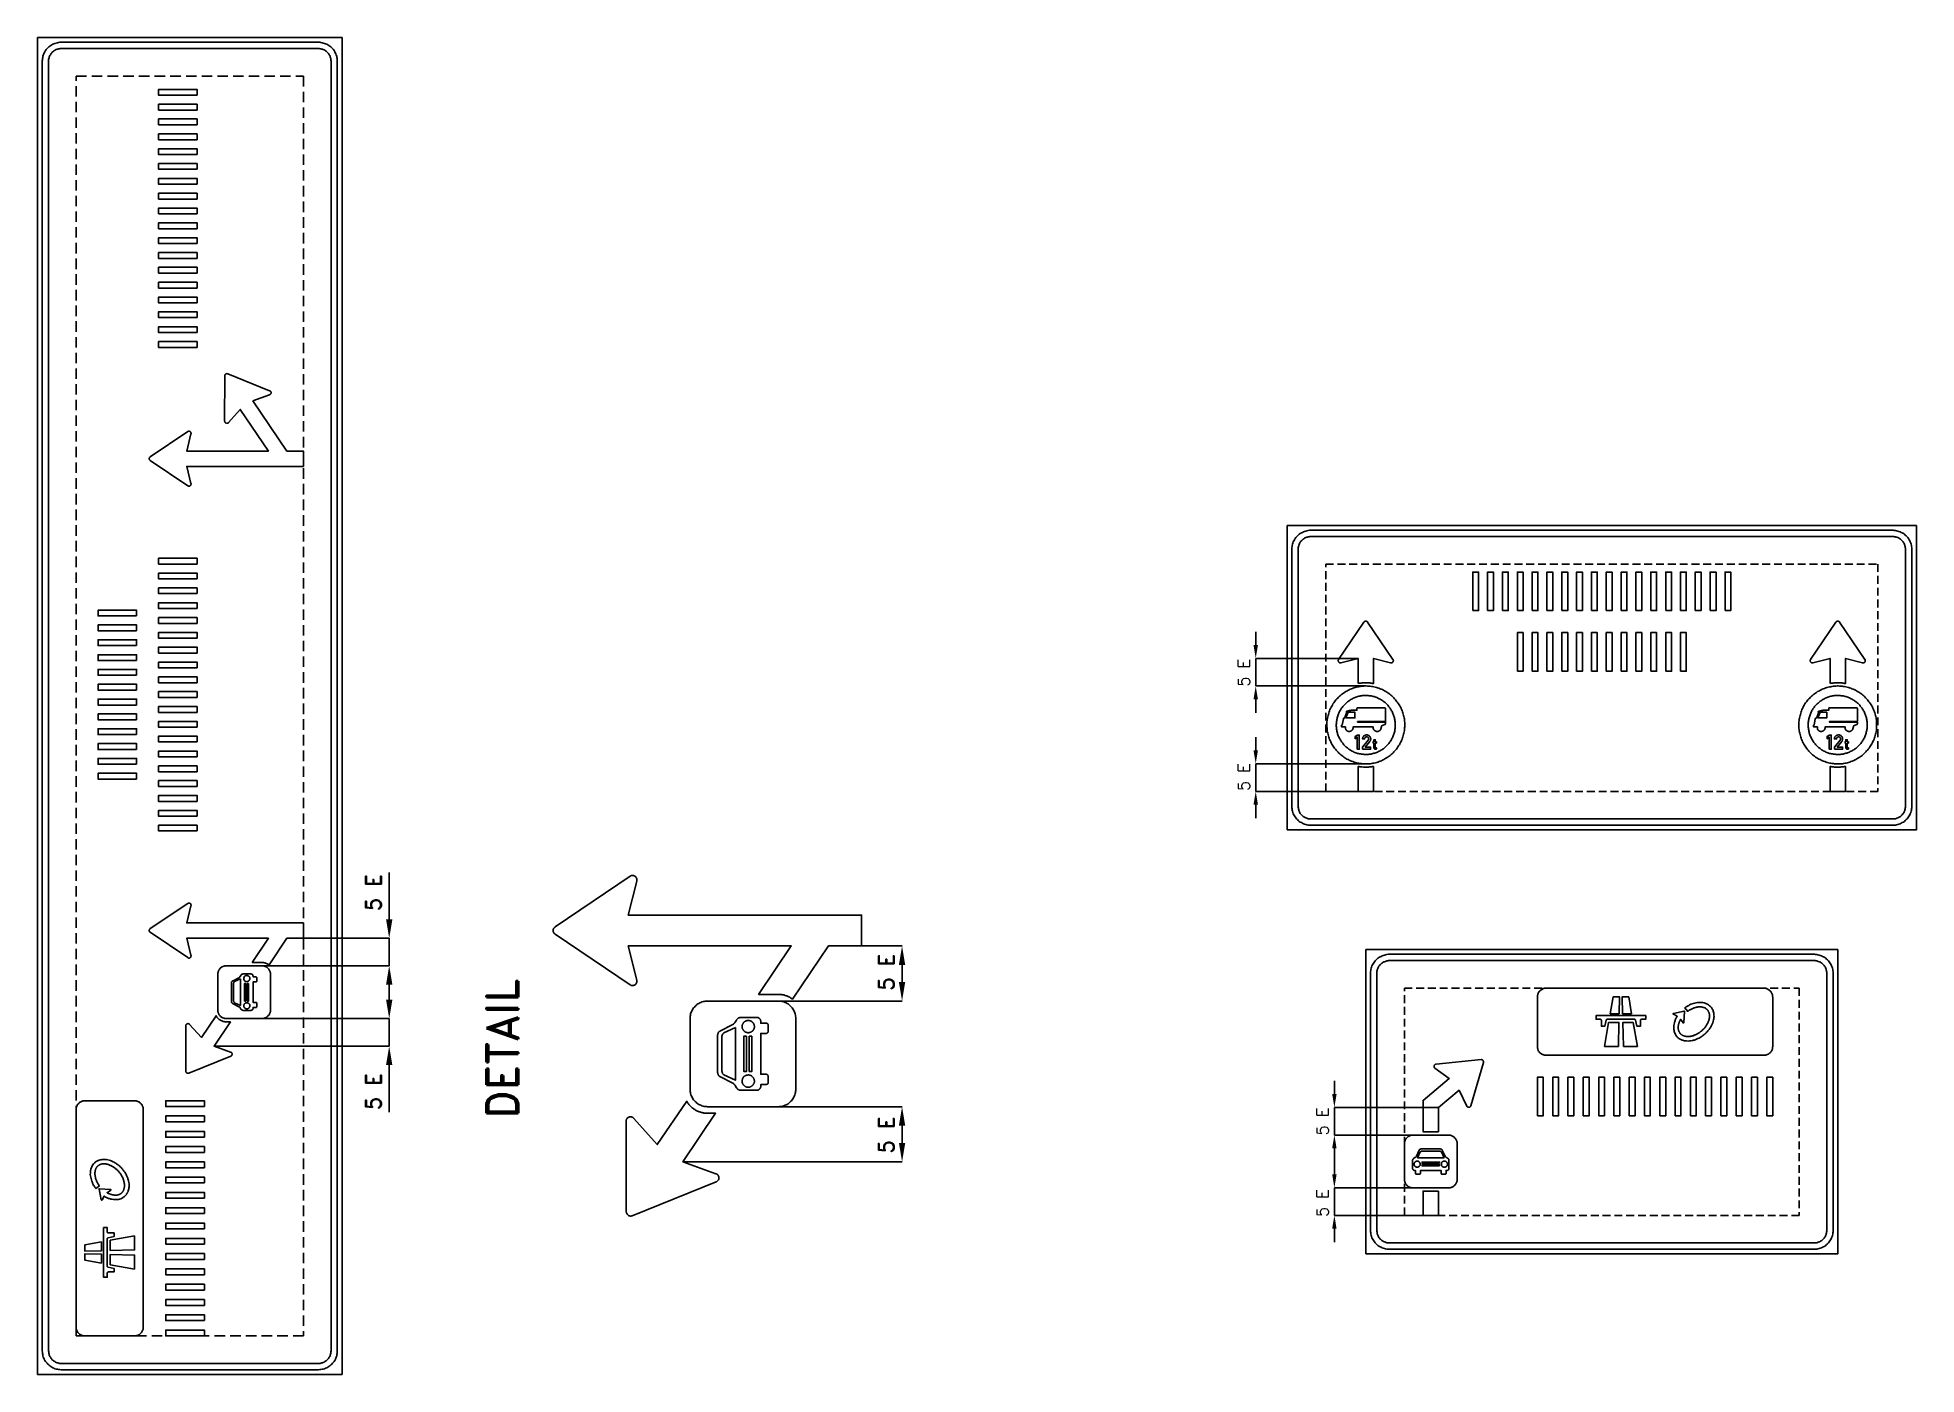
# Model space of a CAD drawing. Header units: millimetres. Extents: x -6797 to 5146, y 124 to 8624.
import ezdxf

# ---------------------------------------------------------------- set-up
doc = ezdxf.new("R2010")
doc.units = ezdxf.units.MM
doc.header["$LTSCALE"] = 5
doc.linetypes.add('ČÁRKOVANÁX2', pattern=[1.5, 1, -0.5])
for name, color, linetype in [('Kóty', 2, 'Continuous'), ('Rozpiska', 7, 'Continuous'), ('Značka', 7, 'Continuous')]:
    doc.layers.add(name, color=color, linetype=linetype)
doc.styles.get("Standard").update_dxf_attribs({"font": 'romand.shx', "height": 100})

msp = doc.modelspace()

# ---------------------------------------------------------------- texts
at = {"layer": 'Kóty', "attachment_point": 5, "rotation": 90}
for insert, char_height in [((871, 4585), 75), ((871, 3922), 75), ((-4662, 3187), 100), ((-1402, 2681), 100), ((-4662, 1922), 100), ((1371, 1732), 75), ((-1402, 1646), 100), ((1371, 1213), 75)]:
    msp.add_mtext('\\A1;5 E', dxfattribs=dict(at, insert=insert, char_height=char_height))
at = {"layer": 'Rozpiska', "color": 7, "insert": (-3943, 1842), "char_height": 200, "attachment_point": 1, "rotation": 90}
msp.add_mtext_dynamic_manual_height_columns('\\pi-91.90619;DETAIL', width=749.52, gutter_width=100, heights=[0], dxfattribs=at)

# ---------------------------------------------------------------- linework, layer by layer
at = {"color": 5}
msp.add_lwpolyline([(2108, 1289), (2108, 1135), (2010, 1135), (2010, 1289), (2108, 1289)], dxfattribs=at)
at = {"layer": 'Kóty'}
for p, q in [((946, 4846), (946, 4761)), ((1597, 4676), (946, 4676)), ((1649, 4501), (946, 4501)), ((946, 4416), (946, 4331)), ((946, 4091), (946, 4176)), ((1659, 4006), (946, 4006)), ((1597, 3831), (946, 3831)), ((946, 3661), (946, 3746)), ((-4562, 3017), (-4562, 3315)), ((-5107, 2897), (-4562, 2897)), ((-1769, 2848), (-1302, 2848)), ((-5403, 2722), (-4562, 2722)), ((-1302, 2728), (-1302, 2618)), ((-4562, 2506), (-4562, 2626)), ((-4562, 2602), (-4562, 2482)), ((-2188, 2498), (-1302, 2498)), ((-5372, 2386), (-4562, 2386)), ((-5675, 2211), (-4562, 2211)), ((-4562, 2091), (-4562, 1791)), ((1446, 1906), (1446, 1991)), ((-2177, 1826), (-1302, 1826)), ((2108, 1821), (1446, 1821)), ((-1302, 1596), (-1302, 1706)), ((2028, 1646), (1446, 1646)), ((1446, 1561), (1446, 1476)), ((-2695, 1476), (-1302, 1476)), ((1446, 1395), (1446, 1480)), ((2028, 1310), (1446, 1310)), ((2028, 1135), (1446, 1135)), ((1446, 965), (1446, 1050))]:
    msp.add_line(p, q, dxfattribs=at)
for points in [[(946, 4501), (946, 4676)], [(946, 3831), (946, 4006)], [(-4562, 2722), (-4562, 2897)], [(-4562, 2211), (-4562, 2386)], [(1446, 1646), (1446, 1821)], [(1446, 1135), (1446, 1310)]]:
    msp.add_lwpolyline(points, dxfattribs=at)
for points in [[(932, 4761), (960, 4761), (946, 4676)], [(932, 4416), (960, 4416), (946, 4501)], [(932, 4091), (960, 4091), (946, 4006)], [(932, 3746), (960, 3746), (946, 3831)], [(-4582, 3017), (-4542, 3017), (-4562, 2897)], [(-1322, 2728), (-1282, 2728), (-1302, 2848)], [(-4582, 2602), (-4542, 2602), (-4562, 2722)], [(-1322, 2618), (-1282, 2618), (-1302, 2498)], [(-4582, 2506), (-4542, 2506), (-4562, 2386)], [(-4582, 2091), (-4542, 2091), (-4562, 2211)], [(-1322, 1706), (-1282, 1706), (-1302, 1826)], [(1432, 1906), (1460, 1906), (1446, 1821)], [(-1322, 1596), (-1282, 1596), (-1302, 1476)], [(1432, 1561), (1460, 1561), (1446, 1646)], [(1432, 1395), (1460, 1395), (1446, 1310)], [(1432, 1050), (1460, 1050), (1446, 1135)]]:
    msp.add_solid(points, dxfattribs=at)
at = {"layer": 'Značka', "color": 5}
for points in [[(-4862, 124), (-6797, 124), (-6797, 8624), (-4862, 8624), (-4862, 124)], [(-5783, 8257), (-6028, 8257), (-6028, 8294), (-5783, 8294), (-5783, 8257)], [(-5783, 8163), (-6028, 8163), (-6028, 8200), (-5783, 8200), (-5783, 8163)], [(-5783, 8069), (-6028, 8069), (-6028, 8106), (-5783, 8106), (-5783, 8069)], [(-5783, 7974), (-6028, 7974), (-6028, 8011), (-5783, 8011), (-5783, 7974)], [(-5783, 7880), (-6028, 7880), (-6028, 7917), (-5783, 7917), (-5783, 7880)], [(-5783, 7786), (-6028, 7786), (-6028, 7823), (-5783, 7823), (-5783, 7786)], [(-5783, 7691), (-6028, 7691), (-6028, 7728), (-5783, 7728), (-5783, 7691)], [(-5783, 7597), (-6028, 7597), (-6028, 7634), (-5783, 7634), (-5783, 7597)], [(-5783, 7503), (-6028, 7503), (-6028, 7540), (-5783, 7540), (-5783, 7503)], [(-5783, 7408), (-6028, 7408), (-6028, 7446), (-5783, 7446), (-5783, 7408)], [(-5783, 7314), (-6028, 7314), (-6028, 7351), (-5783, 7351), (-5783, 7314)], [(-5783, 7220), (-6028, 7220), (-6028, 7257), (-5783, 7257), (-5783, 7220)], [(-5783, 7126), (-6028, 7126), (-6028, 7163), (-5783, 7163), (-5783, 7126)], [(-5783, 7031), (-6028, 7031), (-6028, 7068), (-5783, 7068), (-5783, 7031)], [(-5783, 6937), (-6028, 6937), (-6028, 6974), (-5783, 6974), (-5783, 6937)], [(-5783, 6843), (-6028, 6843), (-6028, 6880), (-5783, 6880), (-5783, 6843)], [(-5783, 6748), (-6028, 6748), (-6028, 6785), (-5783, 6785), (-5783, 6748)], [(-5783, 6654), (-6028, 6654), (-6028, 6691), (-5783, 6691), (-5783, 6654)], [(1146, 3586), (1146, 5521), (5146, 5521), (5146, 3586), (1146, 3586)], [(-5783, 5276), (-6028, 5276), (-6028, 5313), (-5783, 5313), (-5783, 5276)], [(-5783, 5182), (-6028, 5182), (-6028, 5219), (-5783, 5219), (-5783, 5182)], [(2326, 4980), (2326, 5225), (2363, 5225), (2363, 4980), (2326, 4980)], [(2420, 4980), (2420, 5225), (2457, 5225), (2457, 4980), (2420, 4980)], [(2514, 4980), (2514, 5225), (2551, 5225), (2551, 4980), (2514, 4980)], [(2609, 4980), (2609, 5225), (2646, 5225), (2646, 4980), (2609, 4980)], [(2703, 4980), (2703, 5225), (2740, 5225), (2740, 4980), (2703, 4980)], [(2797, 4980), (2797, 5225), (2834, 5225), (2834, 4980), (2797, 4980)], [(2891, 4980), (2891, 5225), (2929, 5225), (2929, 4980), (2891, 4980)], [(2986, 4980), (2986, 5225), (3023, 5225), (3023, 4980), (2986, 4980)], [(3080, 4980), (3080, 5225), (3117, 5225), (3117, 4980), (3080, 4980)], [(3174, 4980), (3174, 5225), (3211, 5225), (3211, 4980), (3174, 4980)], [(3269, 4980), (3269, 5225), (3306, 5225), (3306, 4980), (3269, 4980)], [(3363, 4980), (3363, 5225), (3400, 5225), (3400, 4980), (3363, 4980)], [(3457, 4980), (3457, 5225), (3494, 5225), (3494, 4980), (3457, 4980)], [(3552, 4980), (3552, 5225), (3589, 5225), (3589, 4980), (3552, 4980)], [(3646, 4980), (3646, 5225), (3683, 5225), (3683, 4980), (3646, 4980)], [(3740, 4980), (3740, 5225), (3777, 5225), (3777, 4980), (3740, 4980)], [(3834, 4980), (3834, 5225), (3872, 5225), (3872, 4980), (3834, 4980)], [(3929, 4980), (3929, 5225), (3966, 5225), (3966, 4980), (3929, 4980)], [(-5783, 5088), (-6028, 5088), (-6028, 5125), (-5783, 5125), (-5783, 5088)], [(-5783, 4993), (-6028, 4993), (-6028, 5030), (-5783, 5030), (-5783, 4993)], [(-6168, 4946), (-6413, 4946), (-6413, 4983), (-6168, 4983), (-6168, 4946)], [(-5783, 4899), (-6028, 4899), (-6028, 4936), (-5783, 4936), (-5783, 4899)], [(-6168, 4852), (-6413, 4852), (-6413, 4889), (-6168, 4889), (-6168, 4852)], [(-6168, 4758), (-6413, 4758), (-6413, 4795), (-6168, 4795), (-6168, 4758)], [(-5783, 4805), (-6028, 4805), (-6028, 4842), (-5783, 4842), (-5783, 4805)], [(2609, 4595), (2609, 4840), (2646, 4840), (2646, 4595), (2609, 4595)], [(2703, 4595), (2703, 4840), (2740, 4840), (2740, 4595), (2703, 4595)], [(2797, 4595), (2797, 4840), (2834, 4840), (2834, 4595), (2797, 4595)], [(2891, 4595), (2891, 4840), (2929, 4840), (2929, 4595), (2891, 4595)], [(2986, 4595), (2986, 4840), (3023, 4840), (3023, 4595), (2986, 4595)], [(3080, 4595), (3080, 4840), (3117, 4840), (3117, 4595), (3080, 4595)], [(3174, 4595), (3174, 4840), (3211, 4840), (3211, 4595), (3174, 4595)], [(3269, 4595), (3269, 4840), (3306, 4840), (3306, 4595), (3269, 4595)], [(3363, 4595), (3363, 4840), (3400, 4840), (3400, 4595), (3363, 4595)], [(3457, 4595), (3457, 4840), (3494, 4840), (3494, 4595), (3457, 4595)], [(3552, 4595), (3552, 4840), (3589, 4840), (3589, 4595), (3552, 4595)], [(3646, 4595), (3646, 4840), (3683, 4840), (3683, 4595), (3646, 4595)], [(-6168, 4663), (-6413, 4663), (-6413, 4700), (-6168, 4700), (-6168, 4663)], [(-5783, 4710), (-6028, 4710), (-6028, 4748), (-5783, 4748), (-5783, 4710)], [(-6168, 4569), (-6413, 4569), (-6413, 4606), (-6168, 4606), (-6168, 4569)], [(-5783, 4616), (-6028, 4616), (-6028, 4653), (-5783, 4653), (-5783, 4616)], [(-5783, 4522), (-6028, 4522), (-6028, 4559), (-5783, 4559), (-5783, 4522)], [(-6168, 4475), (-6413, 4475), (-6413, 4512), (-6168, 4512), (-6168, 4475)], [(-5783, 4428), (-6028, 4428), (-6028, 4465), (-5783, 4465), (-5783, 4428)], [(-6168, 4380), (-6413, 4380), (-6413, 4418), (-6168, 4418), (-6168, 4380)], [(-6168, 4286), (-6413, 4286), (-6413, 4323), (-6168, 4323), (-6168, 4286)], [(-5783, 4333), (-6028, 4333), (-6028, 4370), (-5783, 4370), (-5783, 4333)], [(1519, 4298), (1576, 4298), (1576, 4334), (1533, 4334), (1519, 4298)], [(4519, 4298), (4576, 4298), (4576, 4334), (4533, 4334), (4519, 4298)], [(-6168, 4192), (-6413, 4192), (-6413, 4229), (-6168, 4229), (-6168, 4192)], [(-5783, 4239), (-6028, 4239), (-6028, 4276), (-5783, 4276), (-5783, 4239)], [(-5783, 4145), (-6028, 4145), (-6028, 4182), (-5783, 4182), (-5783, 4145)], [(1591, 4099), (1591, 4176), (1579, 4166), (1579, 4180), (1591, 4189), (1604, 4189), (1604, 4099), (1591, 4099)], [(4591, 4099), (4591, 4176), (4578, 4166), (4578, 4180), (4591, 4189), (4604, 4189), (4604, 4099), (4591, 4099)], [(-6168, 4097), (-6413, 4097), (-6413, 4135), (-6168, 4135), (-6168, 4097)], [(-5783, 4050), (-6028, 4050), (-6028, 4087), (-5783, 4087), (-5783, 4050)], [(-6168, 4003), (-6413, 4003), (-6413, 4040), (-6168, 4040), (-6168, 4003)], [(-6168, 3909), (-6413, 3909), (-6413, 3946), (-6168, 3946), (-6168, 3909)], [(-5783, 3956), (-6028, 3956), (-6028, 3993), (-5783, 3993), (-5783, 3956)], [(-5783, 3862), (-6028, 3862), (-6028, 3899), (-5783, 3899), (-5783, 3862)], [(-5783, 3767), (-6028, 3767), (-6028, 3805), (-5783, 3805), (-5783, 3767)], [(-5783, 3673), (-6028, 3673), (-6028, 3710), (-5783, 3710), (-5783, 3673)], [(-5783, 3579), (-6028, 3579), (-6028, 3616), (-5783, 3616), (-5783, 3579)], [(1646, 890), (1646, 2825), (4646, 2825), (4646, 890), (1646, 890)], [(-5473, 2610), (-5481, 2610), (-5481, 2498), (-5473, 2498), (-5473, 2610)], [(-5456, 2610), (-5464, 2610), (-5464, 2498), (-5456, 2498), (-5456, 2610)], [(3199, 2417), (3256, 2417), (3259, 2524), (3218, 2524), (3199, 2417)], [(3335, 2417), (3278, 2417), (3275, 2524), (3317, 2524), (3335, 2417)], [(-2290, 2274), (-2308, 2274), (-2308, 2050), (-2290, 2050), (-2290, 2274)], [(-2257, 2274), (-2273, 2274), (-2273, 2050), (-2257, 2050), (-2257, 2274)], [(3162, 2209), (3251, 2209), (3255, 2362), (3189, 2362), (3162, 2209)], [(3372, 2209), (3284, 2209), (3280, 2362), (3345, 2362), (3372, 2209)], [(2737, 1768), (2737, 2013), (2774, 2013), (2774, 1768), (2737, 1768)], [(2834, 1768), (2834, 2013), (2871, 2013), (2871, 1768), (2834, 1768)], [(2931, 1768), (2931, 2013), (2968, 2013), (2968, 1768), (2931, 1768)], [(3028, 1768), (3028, 2013), (3066, 2013), (3066, 1768), (3028, 1768)], [(3126, 1768), (3126, 2013), (3163, 2013), (3163, 1768), (3126, 1768)], [(3223, 1768), (3223, 2013), (3260, 2013), (3260, 1768), (3223, 1768)], [(3320, 1768), (3320, 2013), (3357, 2013), (3357, 1768), (3320, 1768)], [(3417, 1768), (3417, 2013), (3454, 2013), (3454, 1768), (3417, 1768)], [(3514, 1768), (3514, 2013), (3552, 2013), (3552, 1768), (3514, 1768)], [(3612, 1768), (3612, 2013), (3649, 2013), (3649, 1768), (3612, 1768)], [(3709, 1768), (3709, 2013), (3746, 2013), (3746, 1768), (3709, 1768)], [(3806, 1768), (3806, 2013), (3843, 2013), (3843, 1768), (3806, 1768)], [(3903, 1768), (3903, 2013), (3940, 2013), (3940, 1768), (3903, 1768)], [(4000, 1768), (4000, 2013), (4038, 2013), (4038, 1768), (4000, 1768)], [(4098, 1768), (4098, 2013), (4135, 2013), (4135, 1768), (4098, 1768)], [(4195, 1768), (4195, 2013), (4232, 2013), (4232, 1768), (4195, 1768)], [(-5737, 1827), (-5982, 1827), (-5982, 1864), (-5737, 1864), (-5737, 1827)], [(-5737, 1730), (-5982, 1730), (-5982, 1767), (-5737, 1767), (-5737, 1730)], [(-5737, 1632), (-5982, 1632), (-5982, 1669), (-5737, 1669), (-5737, 1632)], [(-5737, 1535), (-5982, 1535), (-5982, 1572), (-5737, 1572), (-5737, 1535)], [(-5737, 1438), (-5982, 1438), (-5982, 1475), (-5737, 1475), (-5737, 1438)], [(2115, 1466), (2115, 1474), (2003, 1474), (2003, 1466), (2115, 1466)], [(2115, 1449), (2115, 1457), (2003, 1457), (2003, 1449), (2115, 1449)], [(-5737, 1341), (-5982, 1341), (-5982, 1378), (-5737, 1378), (-5737, 1341)], [(-5737, 1244), (-5982, 1244), (-5982, 1281), (-5737, 1281), (-5737, 1244)], [(-5737, 1146), (-5982, 1146), (-5982, 1183), (-5737, 1183), (-5737, 1146)], [(-5737, 1049), (-5982, 1049), (-5982, 1086), (-5737, 1086), (-5737, 1049)], [(-6390, 967), (-6390, 910), (-6496, 907), (-6496, 948), (-6390, 967)], [(-6181, 1004), (-6181, 915), (-6335, 911), (-6335, 977), (-6181, 1004)], [(-5737, 952), (-5982, 952), (-5982, 989), (-5737, 989), (-5737, 952)], [(-6390, 831), (-6390, 888), (-6496, 891), (-6496, 850), (-6390, 831)], [(-6181, 794), (-6181, 883), (-6335, 887), (-6335, 821), (-6181, 794)], [(-5737, 855), (-5982, 855), (-5982, 892), (-5737, 892), (-5737, 855)], [(-5737, 758), (-5982, 758), (-5982, 795), (-5737, 795), (-5737, 758)], [(-5737, 660), (-5982, 660), (-5982, 697), (-5737, 697), (-5737, 660)], [(-5737, 563), (-5982, 563), (-5982, 600), (-5737, 600), (-5737, 563)], [(-5737, 466), (-5982, 466), (-5982, 503), (-5737, 503), (-5737, 466)], [(-5737, 369), (-5982, 369), (-5982, 406), (-5737, 406), (-5737, 369)]]:
    msp.add_lwpolyline(points, dxfattribs=at)
for points in [[(-4892, 274), (-4892, 273), (-4892, 273, -0.03218), (-4893, 257, -0.035443), (-4896, 242, -0.036267), (-4901, 227, -0.034421), (-4908, 213, -0.033721), (-4917, 201, -0.034085), (-4927, 189, -0.034209), (-4939, 179, -0.034229), (-4952, 170, -0.034044), (-4966, 163, -0.033412), (-4981, 158, -0.034127), (-4996, 155, -0.036745), (-5011, 154), (-5012, 154), (-5012, 154), (-6647, 154), (-6648, 154), (-6648, 154, -0.03218), (-6664, 155, -0.035443), (-6679, 158, -0.036267), (-6694, 163, -0.034421), (-6707, 170, -0.033721), (-6720, 179, -0.034085), (-6732, 189, -0.034209), (-6742, 201, -0.034229), (-6751, 213, -0.034044), (-6758, 227, -0.033412), (-6763, 242, -0.034127), (-6766, 257, -0.036745), (-6767, 273), (-6767, 273), (-6767, 274), (-6767, 8474), (-6767, 8474), (-6767, 8475, -0.03218), (-6766, 8490, -0.035443), (-6763, 8505, -0.036267), (-6758, 8520, -0.034421), (-6751, 8534, -0.033721), (-6742, 8547, -0.034085), (-6732, 8559, -0.034209), (-6720, 8569, -0.034229), (-6707, 8577, -0.034044), (-6694, 8584, -0.033412), (-6679, 8589, -0.034127), (-6664, 8593, -0.036745), (-6648, 8594), (-6648, 8594), (-6647, 8594), (-5012, 8594), (-5012, 8594), (-5011, 8594, -0.03218), (-4996, 8593, -0.035443), (-4981, 8589, -0.036267), (-4966, 8584, -0.034421), (-4952, 8577, -0.033721), (-4939, 8569, -0.034085), (-4927, 8559, -0.034209), (-4917, 8547, -0.034229), (-4908, 8534, -0.034044), (-4902, 8520, -0.033412), (-4896, 8505, -0.034127), (-4893, 8490, -0.036745), (-4892, 8475), (-4892, 8474), (-4892, 8474), (-4892, 274)], [(-4932, 274), (-4932, 8474), (-4932, 8474), (-4932, 8474, 0.03218), (-4933, 8485, 0.035443), (-4935, 8495, 0.036267), (-4938, 8505, 0.034421), (-4943, 8514, 0.033721), (-4949, 8523, 0.034085), (-4956, 8530, 0.034209), (-4963, 8537, 0.034229), (-4972, 8543, 0.034044), (-4981, 8548, 0.033412), (-4991, 8551, 0.034127), (-5001, 8553, 0.036745), (-5012, 8554), (-5012, 8554), (-5012, 8554), (-6647, 8554), (-6648, 8554), (-6648, 8554, 0.03218), (-6658, 8553, 0.035443), (-6668, 8551, 0.036267), (-6678, 8548, 0.034421), (-6687, 8543, 0.033721), (-6696, 8537, 0.034085), (-6704, 8530, 0.034209), (-6711, 8523, 0.034229), (-6716, 8514, 0.034044), (-6721, 8505, 0.033412), (-6724, 8495, 0.034127), (-6727, 8485, 0.036745), (-6727, 8474), (-6727, 8474), (-6727, 8474), (-6727, 274), (-6727, 273), (-6727, 273, 0.03218), (-6726, 263, 0.035443), (-6724, 253, 0.036267), (-6721, 243, 0.034421), (-6716, 234, 0.033721), (-6711, 225, 0.034085), (-6704, 217, 0.034209), (-6696, 210, 0.034229), (-6687, 205, 0.034044), (-6678, 200, 0.033412), (-6668, 197, 0.034127), (-6658, 194, 0.036745), (-6648, 194), (-6648, 194), (-6647, 194), (-5012, 194), (-5012, 194), (-5012, 194, 0.03218), (-5001, 194, 0.035443), (-4991, 197, 0.036267), (-4981, 200, 0.034421), (-4972, 205, 0.033721), (-4963, 210, 0.034085), (-4956, 217, 0.034209), (-4949, 225, 0.034229), (-4943, 234, 0.034044), (-4938, 243, 0.033412), (-4935, 253, 0.034127), (-4933, 263, 0.036745), (-4932, 273), (-4932, 273), (-4932, 274)], [(-5428, 6314), (-5322, 6352), (-5321, 6352, 0.009875), (-5321, 6353, 0.051458), (-5319, 6354, 0.051575), (-5317, 6356, 0.064177), (-5315, 6359, 0.064129), (-5313, 6362, 0.063999), (-5313, 6365, 0.063877), (-5313, 6368, 0.06353), (-5314, 6372, 0.062356), (-5316, 6374, 0.051628), (-5318, 6376, 0.056307), (-5320, 6378, 0.011232), (-5321, 6378, 0.003745), (-5322, 6378), (-5588, 6486, 0.003326), (-5589, 6486, 0.009977), (-5589, 6486, 0.052005), (-5592, 6487, 0.052132), (-5595, 6487, 0.064833), (-5598, 6486, 0.065057), (-5601, 6484, 0.064742), (-5604, 6482, 0.063117), (-5606, 6479, 0.052134), (-5607, 6477, 0.056935), (-5607, 6474, 0.011366), (-5607, 6473, 0.003789), (-5607, 6473), (-5608, 6185, 0.003292), (-5608, 6185, 0.009875), (-5608, 6184, 0.051458), (-5607, 6181, 0.051575), (-5606, 6179, 0.064177), (-5604, 6176, 0.064129), (-5602, 6174, 0.063999), (-5599, 6172, 0.063877), (-5596, 6171, 0.06353), (-5592, 6171, 0.062356), (-5589, 6172, 0.051628), (-5586, 6173, 0.056307), (-5584, 6175, 0.011232), (-5584, 6175), (-5583, 6176), (-5509, 6259), (-5330, 5995), (-5849, 5995), (-5822, 6104), (-5822, 6104, 0.009875), (-5821, 6105, 0.051458), (-5821, 6108, 0.051575), (-5822, 6110, 0.064177), (-5823, 6114, 0.064129), (-5825, 6116, 0.063999), (-5827, 6119, 0.063877), (-5830, 6120, 0.06353), (-5833, 6121, 0.062356), (-5837, 6121, 0.051628), (-5839, 6120, 0.056307), (-5842, 6119, 0.011232), (-5842, 6119), (-5843, 6119), (-6081, 5958), (-6082, 5957, 0.009977), (-6082, 5957, 0.052005), (-6084, 5955, 0.052132), (-6086, 5953, 0.064833), (-6087, 5949, 0.065057), (-6087, 5946, 0.064742), (-6087, 5943, 0.063117), (-6086, 5940, 0.052134), (-6084, 5937, 0.056935), (-6082, 5935, 0.011366), (-6082, 5935, 0.003789), (-6081, 5935), (-5843, 5774, 0.003292), (-5842, 5773, 0.009875), (-5842, 5773, 0.051458), (-5839, 5772, 0.051575), (-5837, 5771, 0.064177), (-5833, 5771, 0.064129), (-5830, 5772, 0.063999), (-5827, 5774, 0.063877), (-5825, 5776, 0.06353), (-5823, 5779, 0.062356), (-5822, 5782, 0.051628), (-5821, 5785, 0.056307), (-5821, 5787, 0.011232), (-5822, 5788, 0.003745), (-5822, 5789), (-5849, 5897), (-5107, 5897), (-5107, 5995), (-5212, 5995), (-5428, 6314)], [(1296, 3616), (1295, 3616), (1295, 3616, -0.03218), (1279, 3617, -0.035443), (1264, 3620, -0.036267), (1249, 3625, -0.034421), (1236, 3632, -0.033721), (1223, 3640, -0.034085), (1211, 3651, -0.034209), (1201, 3662, -0.034229), (1192, 3675, -0.034044), (1185, 3689, -0.033412), (1180, 3704, -0.034127), (1177, 3719, -0.036745), (1176, 3735), (1176, 3735), (1176, 3736), (1176, 5371), (1176, 5371), (1176, 5372, -0.03218), (1177, 5387, -0.035443), (1180, 5402, -0.036267), (1185, 5417, -0.034421), (1192, 5431, -0.033721), (1201, 5444, -0.034085), (1211, 5455, -0.034209), (1223, 5466, -0.034229), (1236, 5474, -0.034044), (1249, 5481, -0.033412), (1264, 5486, -0.034127), (1279, 5490, -0.036745), (1295, 5491), (1295, 5491), (1296, 5491), (4996, 5491), (4996, 5491), (4997, 5491, -0.03218), (5012, 5489, -0.035443), (5027, 5486, -0.036267), (5042, 5481, -0.034421), (5056, 5474, -0.033721), (5069, 5466, -0.034085), (5081, 5455, -0.034209), (5091, 5444, -0.034229), (5100, 5431, -0.034044), (5106, 5417, -0.033412), (5112, 5402, -0.034127), (5115, 5387, -0.036745), (5116, 5372), (5116, 5371), (5116, 5371), (5116, 3736), (5116, 3735), (5116, 3735, -0.03218), (5115, 3719, -0.035443), (5112, 3704, -0.036267), (5107, 3689, -0.034421), (5100, 3675, -0.033721), (5091, 3662, -0.034085), (5081, 3651, -0.034209), (5069, 3640, -0.034229), (5056, 3632, -0.034044), (5042, 3625, -0.033412), (5027, 3620, -0.034127), (5012, 3617, -0.036745), (4997, 3616), (4996, 3616), (4996, 3616), (1296, 3616)], [(1296, 3656), (4996, 3656), (4996, 3656), (4996, 3656, 0.03218), (5007, 3656, 0.035443), (5017, 3658, 0.036267), (5027, 3662, 0.034421), (5036, 3666, 0.033721), (5045, 3672, 0.034085), (5052, 3679, 0.034209), (5059, 3687, 0.034229), (5065, 3695, 0.034044), (5070, 3705, 0.033412), (5073, 3714, 0.034127), (5075, 3725, 0.036745), (5076, 3735), (5076, 3735), (5076, 3736), (5076, 5371), (5076, 5371), (5076, 5371, 0.03218), (5075, 5382, 0.035443), (5073, 5392, 0.036267), (5070, 5401, 0.034421), (5065, 5411, 0.033721), (5059, 5419, 0.034085), (5052, 5427, 0.034209), (5045, 5434, 0.034229), (5036, 5440, 0.034044), (5027, 5444, 0.033412), (5017, 5448, 0.034127), (5007, 5450, 0.036745), (4996, 5451), (4996, 5451), (4996, 5451), (1296, 5451), (1295, 5451), (1295, 5451, 0.03218), (1285, 5450, 0.035443), (1275, 5448, 0.036267), (1265, 5444, 0.034421), (1256, 5440, 0.033721), (1247, 5434, 0.034085), (1239, 5427, 0.034209), (1232, 5419, 0.034229), (1227, 5411, 0.034044), (1222, 5401, 0.033412), (1219, 5392, 0.034127), (1216, 5382, 0.036745), (1216, 5371), (1216, 5371), (1216, 5371), (1216, 3736), (1216, 3735), (1216, 3735, 0.03218), (1217, 3725, 0.035443), (1219, 3714, 0.036267), (1222, 3705, 0.034421), (1227, 3695, 0.033721), (1232, 3687, 0.034085), (1239, 3679, 0.034209), (1247, 3672, 0.034229), (1256, 3666, 0.034044), (1265, 3662, 0.033412), (1275, 3658, 0.034127), (1285, 3656, 0.036745), (1295, 3656), (1295, 3656), (1296, 3656)], [(1597, 4517), (1597, 4676), (1488, 4648, -0.003292), (1488, 4648, -0.009875), (1487, 4648, -0.051458), (1484, 4648, -0.051575), (1482, 4648, -0.064177), (1478, 4649, -0.064129), (1476, 4651, -0.063999), (1473, 4654, -0.063877), (1472, 4657, -0.06353), (1471, 4660, -0.062356), (1471, 4663, -0.051628), (1471, 4666, -0.056307), (1473, 4668, -0.011232), (1473, 4669, -0.003745), (1473, 4669), (1634, 4907, -0.003326), (1635, 4908, -0.009977), (1635, 4909, -0.052005), (1637, 4910, -0.052132), (1639, 4912, -0.064833), (1642, 4913, -0.065057), (1646, 4914, -0.064742), (1649, 4913, -0.063117), (1652, 4912, -0.052134), (1655, 4910, -0.056935), (1657, 4909, -0.011366), (1657, 4908), (1657, 4907), (1818, 4669), (1819, 4669, -0.009875), (1819, 4668, -0.051458), (1820, 4666, -0.051575), (1821, 4663, -0.064177), (1821, 4660, -0.064129), (1820, 4657, -0.063999), (1818, 4654, -0.063877), (1816, 4651, -0.06353), (1813, 4649, -0.062356), (1810, 4648, -0.051628), (1807, 4648, -0.056307), (1805, 4648, -0.011232), (1804, 4648), (1803, 4648), (1695, 4676), (1695, 4517, 0.00786), (1672, 4520, 0.023855), (1649, 4522, 0.027518), (1623, 4520, 0.009051), (1597, 4517)], [(4597, 4517), (4597, 4676), (4488, 4648, -0.003292), (4488, 4648, -0.009875), (4487, 4648, -0.051458), (4484, 4648, -0.051575), (4481, 4648, -0.064177), (4478, 4649, -0.064129), (4476, 4651, -0.063999), (4473, 4654, -0.063877), (4472, 4657, -0.06353), (4471, 4660, -0.062356), (4471, 4663, -0.051628), (4471, 4666, -0.056307), (4472, 4668, -0.011232), (4473, 4669, -0.003745), (4473, 4669), (4634, 4907, -0.003326), (4635, 4908, -0.009977), (4635, 4909, -0.052005), (4637, 4910, -0.052132), (4639, 4912, -0.064833), (4642, 4913, -0.065057), (4646, 4914, -0.064742), (4649, 4913, -0.063117), (4652, 4912, -0.052134), (4655, 4910, -0.056935), (4657, 4909, -0.011366), (4657, 4908), (4657, 4907), (4818, 4669), (4819, 4669, -0.009875), (4819, 4668, -0.051458), (4820, 4666, -0.051575), (4821, 4663, -0.064177), (4821, 4660, -0.064129), (4820, 4657, -0.063999), (4818, 4654, -0.063877), (4816, 4651, -0.06353), (4813, 4649, -0.062356), (4810, 4648, -0.051628), (4807, 4648, -0.056307), (4805, 4648, -0.011232), (4804, 4648), (4803, 4648), (4695, 4676), (4695, 4517, 0.00786), (4672, 4520, 0.023855), (4649, 4522, 0.027518), (4623, 4520, 0.009051), (4597, 4517)], [(1692, 4241), (1565, 4241), (1565, 4241), (1565, 4241), (1565, 4240), (1565, 4240), (1565, 4240), (1565, 4239), (1565, 4239), (1565, 4239), (1565, 4238), (1565, 4238), (1565, 4238), (1565, 4238), (1565, 4237), (1565, 4237), (1565, 4237), (1565, 4237), (1565, 4237), (1565, 4236, -0.007755), (1565, 4235, -0.008205), (1565, 4234, -0.011512), (1565, 4233, -0.012022), (1565, 4232, -0.012346), (1565, 4231, -0.012488), (1564, 4230, -0.010883), (1564, 4229, -0.012605), (1564, 4228, -0.014123), (1563, 4227, -0.008699), (1563, 4225, -0.008712), (1562, 4224, -0.014552), (1562, 4223, -0.013654), (1561, 4223, -0.011883), (1560, 4222, -0.011163), (1560, 4221, -0.011452), (1559, 4220, -0.009503), (1559, 4220, -0.009962), (1558, 4219, -0.011241), (1557, 4218, -0.008228), (1557, 4218, -0.009527), (1556, 4217, -0.013117), (1555, 4216, -0.011801), (1554, 4216, -0.010583), (1553, 4215, -0.010047), (1552, 4215, -0.010176), (1551, 4214, -0.008361), (1551, 4214, -0.008698), (1550, 4214, -0.00986), (1549, 4213, -0.007399), (1548, 4213, -0.008852), (1547, 4213, -0.011909), (1546, 4213, -0.01073), (1545, 4212, -0.009815), (1544, 4212, -0.009448), (1543, 4212, -0.009617), (1542, 4212, -0.007985), (1541, 4212, -0.008433), (1541, 4212, -0.009582), (1540, 4212, -0.007079), (1539, 4212, -0.008623), (1538, 4212, -0.012024), (1537, 4212, -0.011026), (1536, 4212, -0.010222), (1535, 4212, -0.009986), (1534, 4213, -0.010306), (1533, 4213, -0.008673), (1532, 4213, -0.009271), (1531, 4213, -0.010656), (1531, 4214, -0.007992), (1530, 4214, -0.009943), (1529, 4214, -0.013695), (1528, 4215, -0.012492), (1527, 4215, -0.011529), (1526, 4216, -0.011221), (1525, 4217, -0.011568), (1525, 4217, -0.00974), (1524, 4218, -0.010465), (1523, 4218, -0.011994), (1523, 4219, -0.008931), (1522, 4219, -0.009683), (1521, 4220, -0.013089), (1521, 4221, -0.01166), (1520, 4222, -0.010345), (1520, 4222, -0.009715), (1519, 4223, -0.009729), (1519, 4224, -0.007898), (1519, 4225, -0.008099), (1518, 4225, -0.009106), (1518, 4226, -0.006784), (1518, 4227, -0.010255), (1517, 4228, -0.013261), (1517, 4229, -0.01187), (1517, 4230, -0.011015), (1516, 4231, -0.010456), (1516, 4233, -0.010192), (1516, 4234, -0.008999), (1516, 4235, -0.010945), (1516, 4235, -0.010638), (1516, 4236, -0.002176), (1516, 4238), (1516, 4238), (1516, 4238), (1516, 4239), (1516, 4239), (1516, 4239), (1516, 4240), (1516, 4240), (1516, 4240), (1516, 4240), (1516, 4241), (1516, 4241), (1516, 4241), (1497, 4241), (1497, 4241), (1497, 4241), (1497, 4241), (1496, 4241), (1496, 4241), (1496, 4241), (1496, 4241), (1496, 4241), (1496, 4241), (1496, 4241), (1496, 4241), (1496, 4241), (1496, 4241), (1496, 4241), (1496, 4241), (1496, 4241), (1495, 4241), (1495, 4241), (1495, 4241), (1495, 4241), (1495, 4241), (1495, 4241), (1494, 4241), (1494, 4241), (1494, 4241), (1494, 4241), (1494, 4241), (1494, 4241), (1494, 4241), (1494, 4241), (1494, 4241), (1494, 4241), (1493, 4241), (1493, 4241), (1493, 4241), (1493, 4241), (1493, 4241), (1493, 4241), (1493, 4241), (1493, 4241), (1493, 4241), (1493, 4242), (1493, 4242), (1493, 4242), (1493, 4242), (1493, 4242), (1493, 4242), (1493, 4242), (1493, 4242), (1493, 4242), (1493, 4242), (1493, 4242), (1493, 4242), (1492, 4242), (1492, 4242), (1492, 4242), (1492, 4242), (1492, 4242), (1492, 4242), (1492, 4242), (1492, 4242), (1492, 4243), (1492, 4243), (1492, 4243), (1492, 4243), (1492, 4243), (1492, 4243), (1492, 4243), (1492, 4243), (1492, 4243), (1492, 4243), (1492, 4243), (1492, 4243), (1492, 4243), (1492, 4243), (1492, 4243), (1492, 4243), (1492, 4244), (1492, 4244), (1492, 4244), (1492, 4244), (1492, 4244), (1492, 4244), (1492, 4244), (1492, 4244), (1492, 4244), (1492, 4244), (1492, 4244), (1492, 4244), (1492, 4244), (1492, 4244), (1492, 4244), (1492, 4244), (1492, 4244), (1492, 4244), (1492, 4244), (1492, 4245), (1492, 4245), (1492, 4245), (1492, 4246), (1492, 4246), (1492, 4247), (1492, 4247), (1492, 4247), (1492, 4248), (1492, 4248), (1492, 4249), (1492, 4249), (1492, 4249), (1492, 4249), (1492, 4249), (1492, 4249), (1492, 4249), (1492, 4250), (1492, 4250), (1492, 4250), (1492, 4250), (1492, 4250), (1492, 4250), (1492, 4250), (1492, 4250), (1492, 4250), (1492, 4251), (1492, 4251), (1492, 4251), (1493, 4251), (1493, 4251, -0.009222), (1493, 4251), (1493, 4251, -0.008298), (1493, 4251, -0.008246), (1493, 4251, -0.008646), (1493, 4251, -0.007457), (1493, 4251, -0.008233), (1493, 4251, -0.009391), (1493, 4251, -0.006589), (1493, 4251, -0.007624), (1493, 4251, -0.010647), (1493, 4252, -0.009557), (1493, 4252, -0.008394), (1493, 4252, -0.007869), (1493, 4252, -0.007948), (1493, 4252), (1493, 4252), (1494, 4252), (1494, 4252), (1494, 4252), (1494, 4252), (1494, 4252), (1494, 4252), (1494, 4252), (1494, 4252), (1494, 4252), (1494, 4252), (1494, 4252), (1494, 4252), (1494, 4252), (1495, 4252), (1495, 4252), (1495, 4252), (1495, 4252), (1495, 4252), (1495, 4252), (1495, 4252), (1495, 4252), (1495, 4252), (1495, 4252), (1495, 4252), (1495, 4252), (1495, 4252), (1495, 4252), (1495, 4252), (1496, 4252), (1496, 4252), (1496, 4252), (1496, 4252), (1496, 4252), (1496, 4252), (1496, 4252), (1496, 4252), (1496, 4252), (1496, 4252), (1496, 4252), (1496, 4252), (1496, 4252), (1496, 4252), (1496, 4252), (1496, 4252), (1496, 4252), (1503, 4292), (1503, 4292), (1503, 4292), (1503, 4292), (1503, 4292), (1503, 4292), (1503, 4292), (1503, 4292), (1503, 4292), (1503, 4293), (1503, 4293), (1503, 4293), (1503, 4293), (1503, 4293), (1503, 4293), (1503, 4293), (1503, 4293), (1503, 4293), (1503, 4293), (1503, 4293), (1503, 4293), (1503, 4293), (1503, 4293, -0.005076), (1503, 4294, -0.009313), (1503, 4294, -0.01259), (1503, 4294, -0.015253), (1503, 4295, -0.017813), (1504, 4295, -0.015508), (1504, 4295, -0.015123), (1504, 4295, -0.017391), (1504, 4295, -0.01842), (1504, 4296), (1504, 4296), (1504, 4296), (1504, 4296), (1504, 4296), (1504, 4296), (1504, 4296), (1504, 4296), (1504, 4296), (1504, 4296), (1504, 4296), (1504, 4296), (1504, 4296), (1504, 4296), (1504, 4296), (1505, 4296), (1505, 4296, -0.010254), (1505, 4296, -0.008922), (1505, 4296, -0.020091), (1505, 4296, -0.017938), (1506, 4296, -0.021404), (1506, 4297, -0.017376), (1507, 4297, -0.014701), (1507, 4297, -0.012686), (1508, 4297, -0.00864), (1508, 4297, -0.007504), (1509, 4297, -0.007064), (1509, 4297, -0.007173), (1510, 4297), (1510, 4297), (1510, 4297), (1510, 4297), (1510, 4297), (1510, 4297), (1510, 4297), (1510, 4297), (1510, 4297), (1510, 4297), (1510, 4297), (1510, 4297), (1510, 4297), (1510, 4297), (1510, 4297), (1511, 4297), (1511, 4297), (1511, 4297), (1511, 4297), (1525, 4334), (1525, 4334), (1525, 4334), (1525, 4334), (1525, 4334), (1525, 4334), (1525, 4334), (1525, 4334), (1525, 4334), (1525, 4334), (1525, 4334), (1525, 4334), (1525, 4334), (1524, 4334), (1524, 4334), (1524, 4334), (1524, 4334), (1524, 4334), (1524, 4334), (1524, 4334), (1523, 4334), (1523, 4334), (1523, 4334), (1523, 4334), (1523, 4334), (1523, 4335), (1523, 4335), (1522, 4335), (1522, 4335), (1522, 4335), (1522, 4335), (1522, 4335), (1522, 4335), (1522, 4335), (1522, 4335), (1522, 4335), (1522, 4335), (1522, 4335), (1522, 4335), (1522, 4335), (1522, 4335), (1522, 4335), (1522, 4335), (1522, 4336), (1521, 4336), (1521, 4336), (1521, 4336), (1521, 4336), (1521, 4336), (1521, 4336), (1521, 4336), (1521, 4336), (1521, 4336), (1521, 4336), (1521, 4336), (1521, 4336), (1521, 4336), (1521, 4337), (1521, 4337), (1521, 4337), (1521, 4337), (1521, 4337), (1521, 4337), (1521, 4337, -0.015549), (1521, 4337, -0.013294), (1522, 4337, -0.011222), (1522, 4337, -0.010032), (1522, 4337, -0.009659), (1522, 4337, -0.007391), (1522, 4337, -0.006974), (1522, 4337, -0.00764), (1522, 4337, -0.005963), (1522, 4338, -0.008977), (1522, 4338, -0.010811), (1522, 4338, -0.009097), (1522, 4338, -0.007764), (1522, 4338, -0.006936), (1522, 4338, -0.00659), (1522, 4338, -0.005061), (1522, 4338), (1523, 4338, -0.005162), (1523, 4338), (1523, 4338, -0.006772), (1523, 4338, -0.009296), (1523, 4339, -0.008133), (1523, 4339, -0.006832), (1524, 4339, -0.006098), (1524, 4339, -0.005936), (1524, 4339), (1524, 4339), (1524, 4339), (1524, 4339), (1525, 4339), (1525, 4339), (1525, 4339), (1525, 4339), (1525, 4339), (1525, 4339), (1525, 4339), (1525, 4339), (1525, 4339), (1525, 4339), (1525, 4339), (1525, 4339), (1525, 4339), (1525, 4339), (1525, 4339), (1525, 4339), (1525, 4339), (1525, 4340), (1525, 4340), (1526, 4340), (1526, 4340), (1526, 4340), (1526, 4340), (1526, 4340), (1526, 4340), (1526, 4340), (1526, 4340), (1526, 4340), (1526, 4340), (1526, 4340), (1527, 4340), (1527, 4340), (1527, 4340), (1528, 4340), (1528, 4340), (1528, 4340), (1528, 4341), (1529, 4341), (1529, 4341), (1529, 4341), (1529, 4341), (1530, 4341), (1531, 4341), (1531, 4342), (1532, 4342), (1532, 4342), (1533, 4342), (1533, 4342), (1533, 4342), (1534, 4343), (1534, 4343), (1535, 4343, -0.002233), (1536, 4343), (1537, 4343), (1537, 4344), (1538, 4344), (1538, 4344), (1539, 4344), (1539, 4344), (1540, 4344), (1541, 4345), (1541, 4345, -0.002519), (1542, 4345), (1542, 4345), (1543, 4345), (1543, 4345), (1544, 4345), (1544, 4346), (1545, 4346), (1545, 4346), (1546, 4346), (1547, 4346), (1547, 4346), (1548, 4346), (1549, 4346, -0.003142), (1549, 4346, -0.003783), (1550, 4346), (1550, 4346), (1551, 4347, -0.004227), (1551, 4347, -0.005192), (1552, 4347), (1552, 4347), (1552, 4347), (1552, 4347), (1552, 4347), (1552, 4347), (1552, 4347), (1552, 4347), (1552, 4347), (1553, 4347), (1553, 4347), (1553, 4347), (1553, 4347), (1553, 4347), (1553, 4347), (1553, 4347), (1553, 4347), (1553, 4347), (1553, 4347), (1589, 4347), (1589, 4357), (1589, 4357), (1589, 4357), (1589, 4357), (1589, 4357), (1589, 4357), (1589, 4357), (1589, 4357), (1589, 4357), (1589, 4357), (1589, 4357), (1589, 4357), (1589, 4357), (1589, 4358), (1589, 4358), (1590, 4358), (1590, 4358), (1590, 4358), (1590, 4359), (1590, 4359), (1590, 4359), (1590, 4359), (1590, 4359), (1590, 4359), (1590, 4360), (1590, 4360), (1590, 4360), (1590, 4360), (1590, 4360), (1590, 4360), (1590, 4360, -0.00904), (1590, 4360), (1590, 4360), (1590, 4360, -0.009052), (1590, 4360, -0.008496), (1590, 4361, -0.008094), (1590, 4361, -0.008033), (1590, 4361, -0.008363), (1590, 4361, -0.007184), (1590, 4361, -0.007945), (1590, 4361, -0.008996), (1591, 4361, -0.006185), (1591, 4361, -0.007237), (1591, 4361, -0.010324), (1591, 4361, -0.009289), (1591, 4361, -0.008102), (1591, 4361, -0.007554), (1591, 4361), (1591, 4361), (1591, 4361), (1591, 4361), (1591, 4361), (1591, 4361, -0.008826), (1591, 4361, -0.010294), (1591, 4361), (1592, 4361), (1592, 4362), (1592, 4362), (1592, 4362), (1592, 4362), (1592, 4362), (1592, 4362), (1592, 4362), (1592, 4362), (1592, 4362), (1592, 4362), (1593, 4362), (1593, 4362), (1593, 4362), (1593, 4362), (1593, 4362), (1593, 4362), (1593, 4362), (1593, 4362), (1593, 4362), (1593, 4362), (1594, 4362), (1594, 4362), (1594, 4362), (1594, 4362), (1594, 4362), (1594, 4362), (1594, 4362), (1594, 4362), (1594, 4362), (1767, 4362), (1767, 4362), (1767, 4362, -0.050327), (1768, 4362, -0.055281), (1768, 4361, -0.049392), (1769, 4361, -0.042099), (1769, 4361, -0.041536), (1770, 4360, -0.03685), (1770, 4360, -0.030341), (1770, 4359, -0.026823), (1770, 4359, -0.028121), (1771, 4358, -0.032382), (1771, 4357), (1771, 4357), (1771, 4357), (1771, 4357), (1771, 4356), (1771, 4355), (1771, 4353), (1771, 4350), (1771, 4344), (1771, 4339), (1771, 4331), (1771, 4323), (1771, 4315), (1771, 4307), (1771, 4301), (1771, 4295), (1771, 4288), (1771, 4282), (1771, 4280), (1771, 4279), (1771, 4279), (1771, 4279), (1771, 4279), (1771, 4279), (1771, 4279), (1771, 4279), (1771, 4279), (1771, 4279), (1771, 4278), (1771, 4278), (1771, 4278), (1771, 4278), (1771, 4278), (1770, 4278), (1770, 4278), (1770, 4277), (1770, 4277), (1770, 4277), (1770, 4277), (1770, 4277), (1770, 4277), (1770, 4277), (1770, 4277), (1770, 4277), (1770, 4277, -0.011455), (1770, 4277, -0.010616), (1770, 4277, -0.009527), (1770, 4276, -0.009111), (1770, 4276, -0.00934), (1770, 4276, -0.00782), (1770, 4276, -0.008327), (1770, 4276, -0.009386), (1770, 4276, -0.006669), (1770, 4276, -0.008828), (1770, 4276, -0.012493), (1769, 4276, -0.011089), (1769, 4276, -0.009392), (1769, 4276, -0.008496), (1769, 4276, -0.008358), (1769, 4276), (1769, 4276), (1769, 4276), (1769, 4276), (1769, 4276), (1769, 4275, -0.009686), (1769, 4275), (1768, 4275), (1768, 4275), (1768, 4275), (1768, 4275), (1768, 4275), (1768, 4275), (1768, 4275), (1768, 4275), (1767, 4275), (1767, 4275), (1767, 4275), (1767, 4275), (1767, 4275), (1766, 4275), (1766, 4275), (1766, 4275), (1766, 4275), (1766, 4275), (1766, 4275), (1766, 4275), (1766, 4275), (1765, 4275), (1765, 4275), (1765, 4275), (1765, 4275), (1765, 4275), (1765, 4275), (1765, 4275), (1765, 4275), (1765, 4275), (1593, 4275), (1593, 4271), (1766, 4271), (1767, 4271), (1767, 4271), (1767, 4271), (1768, 4271), (1768, 4271), (1768, 4271), (1768, 4271), (1768, 4271), (1768, 4271), (1768, 4271), (1768, 4271), (1768, 4271), (1768, 4271), (1769, 4271), (1769, 4271), (1769, 4271), (1769, 4271), (1769, 4271), (1769, 4271), (1769, 4271), (1769, 4271), (1769, 4272), (1769, 4272), (1769, 4272), (1770, 4272), (1770, 4272), (1770, 4272), (1770, 4272), (1770, 4272), (1770, 4272), (1770, 4272, 0.009496), (1770, 4272, 0.007985), (1770, 4272, 0.008526), (1770, 4272, 0.010735), (1770, 4272, 0.009635), (1770, 4272, 0.009184), (1770, 4272, 0.009126), (1770, 4272, 0.009514), (1770, 4272, 0.007944), (1770, 4272, 0.008369), (1770, 4272, 0.010014), (1771, 4272, 0.008721), (1771, 4272), (1771, 4272), (1771, 4272), (1771, 4272), (1771, 4272), (1771, 4272), (1771, 4272), (1771, 4272), (1771, 4272), (1771, 4272), (1771, 4272), (1771, 4261), (1771, 4261), (1771, 4261), (1771, 4261), (1771, 4261), (1771, 4261), (1771, 4261), (1771, 4261), (1771, 4261), (1771, 4261), (1771, 4261), (1771, 4261), (1771, 4261), (1771, 4261), (1771, 4260), (1771, 4260), (1771, 4260), (1771, 4260), (1771, 4260), (1771, 4260), (1771, 4260), (1771, 4260), (1770, 4260), (1770, 4259), (1770, 4259), (1770, 4259, -0.010384), (1770, 4259), (1770, 4259), (1770, 4259), (1770, 4259, -0.007978), (1770, 4259), (1770, 4259), (1770, 4259, -0.007602), (1770, 4258, -0.006253), (1770, 4258, -0.008261), (1770, 4258, -0.010004), (1770, 4258, -0.008617), (1770, 4258, -0.007733), (1770, 4258, -0.007196), (1769, 4258, -0.006995), (1769, 4258, -0.005695), (1769, 4258, -0.006052), (1769, 4258, -0.006371), (1769, 4258, -0.003537), (1769, 4258, -0.003743), (1769, 4257, -0.006364), (1769, 4257, -0.005847), (1769, 4257), (1769, 4257), (1769, 4257), (1768, 4257), (1768, 4257), (1768, 4257), (1768, 4257), (1768, 4257), (1768, 4257), (1768, 4257), (1768, 4257), (1768, 4257), (1768, 4257), (1767, 4257), (1767, 4257), (1767, 4256), (1767, 4256), (1767, 4256), (1767, 4256), (1767, 4256), (1767, 4256), (1767, 4256), (1767, 4256), (1767, 4256), (1767, 4256), (1767, 4256), (1767, 4256), (1767, 4256), (1767, 4256), (1767, 4256), (1767, 4256), (1767, 4256), (1746, 4247), (1747, 4241), (1743, 4241), (1743, 4241), (1743, 4241), (1743, 4240), (1743, 4240), (1743, 4239), (1743, 4239), (1743, 4239), (1743, 4238), (1743, 4238), (1743, 4238), (1743, 4237), (1743, 4237), (1743, 4237), (1743, 4237), (1743, 4237), (1743, 4237), (1743, 4236), (1743, 4236, -0.00722), (1743, 4235, -0.00774), (1743, 4234, -0.011024), (1743, 4233, -0.011717), (1743, 4231, -0.012196), (1742, 4230, -0.01248), (1742, 4229, -0.011005), (1742, 4228, -0.012878), (1741, 4227, -0.014502), (1741, 4226, -0.008941), (1740, 4224, -0.008734), (1740, 4223, -0.01469), (1739, 4222, -0.013876), (1738, 4222, -0.012202), (1738, 4221, -0.011582), (1737, 4220, -0.011977), (1736, 4219, -0.010016), (1736, 4219, -0.010587), (1735, 4218, -0.012061), (1735, 4217, -0.008995), (1734, 4217, -0.010307), (1733, 4216, -0.013933), (1732, 4216, -0.012458), (1731, 4215, -0.011155), (1730, 4215, -0.010558), (1729, 4214, -0.01064), (1728, 4214, -0.008726), (1728, 4213, -0.00909), (1727, 4213, -0.01024), (1726, 4213, -0.007528), (1725, 4213, -0.009042), (1724, 4212, -0.012304), (1723, 4212, -0.011039), (1722, 4212, -0.009915), (1721, 4212, -0.009413), (1720, 4212, -0.009519), (1719, 4212, -0.007823), (1718, 4212, -0.008154), (1718, 4212, -0.009213), (1717, 4212, -0.006832), (1716, 4212, -0.008353), (1715, 4212, -0.011434), (1713, 4212, -0.010392), (1712, 4212, -0.009578), (1712, 4213, -0.009293), (1711, 4213, -0.009528), (1710, 4213, -0.007956), (1709, 4213, -0.008431), (1708, 4214, -0.009654), (1707, 4214, -0.007248), (1707, 4215, -0.008972), (1705, 4215, -0.012303), (1704, 4216, -0.011245), (1704, 4216, -0.010463), (1703, 4217, -0.01023), (1702, 4217, -0.010552), (1701, 4218, -0.008921), (1701, 4218, -0.009651), (1700, 4219, -0.011021), (1699, 4220, -0.008036), (1699, 4220, -0.008529), (1698, 4221, -0.011913), (1697, 4222, -0.010782), (1697, 4222, -0.009689), (1696, 4223, -0.009227), (1696, 4224, -0.00937), (1696, 4225, -0.007698), (1695, 4225, -0.007974), (1695, 4226, -0.009095), (1695, 4227, -0.006964), (1694, 4227, -0.010307), (1694, 4229, -0.013472), (1693, 4230, -0.012021), (1693, 4231, -0.01097), (1693, 4232, -0.01047), (1693, 4233, -0.010525), (1693, 4234, -0.008869), (1692, 4235, -0.009764), (1692, 4235, -0.010605), (1692, 4236, -0.006364), (1692, 4238), (1692, 4238), (1692, 4238), (1692, 4239), (1692, 4239), (1692, 4239), (1692, 4240), (1692, 4240), (1692, 4240), (1692, 4240), (1692, 4241), (1692, 4241), (1692, 4241)], [(4692, 4241), (4565, 4241), (4565, 4241), (4565, 4241), (4565, 4240), (4565, 4240), (4565, 4240), (4565, 4239), (4565, 4239), (4565, 4239), (4565, 4238), (4565, 4238), (4565, 4238), (4565, 4238), (4565, 4237), (4565, 4237), (4565, 4237), (4565, 4237), (4565, 4237), (4565, 4236, -0.007755), (4565, 4235, -0.008205), (4565, 4234, -0.011512), (4565, 4233, -0.012022), (4565, 4232, -0.012346), (4565, 4231, -0.012488), (4564, 4230, -0.010883), (4564, 4229, -0.012605), (4564, 4228, -0.014123), (4563, 4227, -0.008699), (4563, 4225, -0.008712), (4562, 4224, -0.014552), (4561, 4223, -0.013654), (4561, 4223, -0.011883), (4560, 4222, -0.011163), (4560, 4221, -0.011452), (4559, 4220, -0.009503), (4558, 4220, -0.009962), (4558, 4219, -0.011241), (4557, 4218, -0.008228), (4556, 4218, -0.009527), (4556, 4217, -0.013117), (4555, 4216, -0.011801), (4554, 4216, -0.010583), (4553, 4215, -0.010047), (4552, 4215, -0.010176), (4551, 4214, -0.008361), (4551, 4214, -0.008698), (4550, 4214, -0.00986), (4549, 4213, -0.007399), (4548, 4213, -0.008852), (4547, 4213, -0.011909), (4546, 4213, -0.01073), (4545, 4212, -0.009815), (4544, 4212, -0.009448), (4543, 4212, -0.009617), (4542, 4212, -0.007985), (4541, 4212, -0.008433), (4541, 4212, -0.009582), (4540, 4212, -0.007079), (4539, 4212, -0.008623), (4538, 4212, -0.012024), (4536, 4212, -0.011026), (4536, 4212, -0.010222), (4535, 4212, -0.009986), (4534, 4213, -0.010306), (4533, 4213, -0.008673), (4532, 4213, -0.009271), (4531, 4213, -0.010656), (4531, 4214, -0.007992), (4530, 4214, -0.009943), (4529, 4214, -0.013695), (4528, 4215, -0.012492), (4527, 4215, -0.011529), (4526, 4216, -0.011221), (4525, 4217, -0.011568), (4524, 4217, -0.00974), (4524, 4218, -0.010465), (4523, 4218, -0.011994), (4523, 4219, -0.008931), (4522, 4219, -0.009683), (4521, 4220, -0.013089), (4521, 4221, -0.01166), (4520, 4222, -0.010345), (4520, 4222, -0.009715), (4519, 4223, -0.009729), (4519, 4224, -0.007898), (4519, 4225, -0.008099), (4518, 4225, -0.009106), (4518, 4226, -0.006784), (4518, 4227, -0.010255), (4517, 4228, -0.013261), (4517, 4229, -0.01187), (4517, 4230, -0.011015), (4516, 4231, -0.010456), (4516, 4233, -0.010192), (4516, 4234, -0.008999), (4516, 4235, -0.010945), (4516, 4235, -0.010638), (4516, 4236, -0.002176), (4516, 4238), (4516, 4238), (4516, 4238), (4516, 4239), (4516, 4239), (4516, 4239), (4516, 4240), (4516, 4240), (4516, 4240), (4516, 4240), (4516, 4241), (4516, 4241), (4516, 4241), (4496, 4241), (4496, 4241), (4496, 4241), (4496, 4241), (4496, 4241), (4496, 4241), (4496, 4241), (4496, 4241), (4496, 4241), (4496, 4241), (4496, 4241), (4496, 4241), (4496, 4241), (4496, 4241), (4496, 4241), (4496, 4241), (4495, 4241), (4495, 4241), (4495, 4241), (4495, 4241), (4495, 4241), (4495, 4241), (4494, 4241), (4494, 4241), (4494, 4241), (4494, 4241), (4494, 4241), (4494, 4241), (4494, 4241), (4494, 4241), (4494, 4241), (4494, 4241), (4493, 4241), (4493, 4241), (4493, 4241), (4493, 4241), (4493, 4241), (4493, 4241), (4493, 4241), (4493, 4241), (4493, 4241), (4493, 4241), (4493, 4242), (4493, 4242), (4493, 4242), (4493, 4242), (4493, 4242), (4493, 4242), (4493, 4242), (4493, 4242), (4493, 4242), (4493, 4242), (4492, 4242), (4492, 4242), (4492, 4242), (4492, 4242), (4492, 4242), (4492, 4242), (4492, 4242), (4492, 4242), (4492, 4242), (4492, 4242), (4492, 4243), (4492, 4243), (4492, 4243), (4492, 4243), (4492, 4243), (4492, 4243), (4492, 4243), (4492, 4243), (4492, 4243), (4492, 4243), (4492, 4243), (4492, 4243), (4492, 4243), (4492, 4243), (4492, 4243), (4492, 4243), (4492, 4244), (4492, 4244), (4492, 4244), (4492, 4244), (4492, 4244), (4492, 4244), (4492, 4244), (4492, 4244), (4492, 4244), (4492, 4244), (4492, 4244), (4492, 4244), (4492, 4244), (4492, 4244), (4492, 4244), (4492, 4244), (4492, 4244), (4492, 4244), (4492, 4244), (4492, 4245), (4492, 4245), (4492, 4245), (4492, 4246), (4492, 4246), (4492, 4247), (4492, 4247), (4492, 4247), (4492, 4248), (4492, 4248), (4492, 4249), (4492, 4249), (4492, 4249), (4492, 4249), (4492, 4249), (4492, 4249), (4492, 4249), (4492, 4250), (4492, 4250), (4492, 4250), (4492, 4250), (4492, 4250), (4492, 4250), (4492, 4250), (4492, 4250), (4492, 4250), (4492, 4251), (4492, 4251), (4492, 4251), (4492, 4251), (4492, 4251, -0.009222), (4493, 4251), (4493, 4251, -0.008298), (4493, 4251, -0.008246), (4493, 4251, -0.008646), (4493, 4251, -0.007457), (4493, 4251, -0.008233), (4493, 4251, -0.009391), (4493, 4251, -0.006589), (4493, 4251, -0.007624), (4493, 4251, -0.010647), (4493, 4252, -0.009557), (4493, 4252, -0.008394), (4493, 4252, -0.007869), (4493, 4252, -0.007948), (4493, 4252), (4493, 4252), (4493, 4252), (4493, 4252), (4494, 4252), (4494, 4252), (4494, 4252), (4494, 4252), (4494, 4252), (4494, 4252), (4494, 4252), (4494, 4252), (4494, 4252), (4494, 4252), (4494, 4252), (4494, 4252), (4495, 4252), (4495, 4252), (4495, 4252), (4495, 4252), (4495, 4252), (4495, 4252), (4495, 4252), (4495, 4252), (4495, 4252), (4495, 4252), (4495, 4252), (4495, 4252), (4495, 4252), (4495, 4252), (4495, 4252), (4496, 4252), (4496, 4252), (4496, 4252), (4496, 4252), (4496, 4252), (4496, 4252), (4496, 4252), (4496, 4252), (4496, 4252), (4496, 4252), (4496, 4252), (4496, 4252), (4496, 4252), (4496, 4252), (4496, 4252), (4496, 4252), (4502, 4292), (4502, 4292), (4502, 4292), (4502, 4292), (4502, 4292), (4502, 4292), (4503, 4292), (4503, 4292), (4503, 4292), (4503, 4293), (4503, 4293), (4503, 4293), (4503, 4293), (4503, 4293), (4503, 4293), (4503, 4293), (4503, 4293), (4503, 4293), (4503, 4293), (4503, 4293), (4503, 4293), (4503, 4293), (4503, 4293, -0.005076), (4503, 4294, -0.009313), (4503, 4294, -0.01259), (4503, 4294, -0.015253), (4503, 4295, -0.017813), (4504, 4295, -0.015508), (4504, 4295, -0.015123), (4504, 4295, -0.017391), (4504, 4295, -0.01842), (4504, 4296), (4504, 4296), (4504, 4296), (4504, 4296), (4504, 4296), (4504, 4296), (4504, 4296), (4504, 4296), (4504, 4296), (4504, 4296), (4504, 4296), (4504, 4296), (4504, 4296), (4504, 4296), (4504, 4296), (4504, 4296), (4505, 4296, -0.010254), (4505, 4296, -0.008922), (4505, 4296, -0.020091), (4505, 4296, -0.017938), (4506, 4296, -0.021404), (4506, 4297, -0.017376), (4507, 4297, -0.014701), (4507, 4297, -0.012686), (4508, 4297, -0.00864), (4508, 4297, -0.007504), (4509, 4297, -0.007064), (4509, 4297, -0.007173), (4510, 4297), (4510, 4297), (4510, 4297), (4510, 4297), (4510, 4297), (4510, 4297), (4510, 4297), (4510, 4297), (4510, 4297), (4510, 4297), (4510, 4297), (4510, 4297), (4510, 4297), (4510, 4297), (4510, 4297), (4510, 4297), (4510, 4297), (4510, 4297), (4510, 4297), (4525, 4334), (4525, 4334), (4525, 4334), (4525, 4334), (4525, 4334), (4525, 4334), (4525, 4334), (4525, 4334), (4525, 4334), (4525, 4334), (4525, 4334), (4525, 4334), (4525, 4334), (4524, 4334), (4524, 4334), (4524, 4334), (4524, 4334), (4524, 4334), (4524, 4334), (4523, 4334), (4523, 4334), (4523, 4334), (4523, 4334), (4523, 4334), (4523, 4334), (4523, 4335), (4523, 4335), (4522, 4335), (4522, 4335), (4522, 4335), (4522, 4335), (4522, 4335), (4522, 4335), (4522, 4335), (4522, 4335), (4522, 4335), (4522, 4335), (4522, 4335), (4522, 4335), (4522, 4335), (4522, 4335), (4521, 4335), (4521, 4335), (4521, 4336), (4521, 4336), (4521, 4336), (4521, 4336), (4521, 4336), (4521, 4336), (4521, 4336), (4521, 4336), (4521, 4336), (4521, 4336), (4521, 4336), (4521, 4336), (4521, 4336), (4521, 4336), (4521, 4337), (4521, 4337), (4521, 4337), (4521, 4337), (4521, 4337), (4521, 4337), (4521, 4337, -0.015549), (4521, 4337, -0.013294), (4521, 4337, -0.011222), (4521, 4337, -0.010032), (4522, 4337, -0.009659), (4522, 4337, -0.007391), (4522, 4337, -0.006974), (4522, 4337, -0.00764), (4522, 4337, -0.005963), (4522, 4338, -0.008977), (4522, 4338, -0.010811), (4522, 4338, -0.009097), (4522, 4338, -0.007764), (4522, 4338, -0.006936), (4522, 4338, -0.00659), (4522, 4338, -0.005061), (4522, 4338), (4522, 4338, -0.005162), (4523, 4338), (4523, 4338, -0.006772), (4523, 4338, -0.009296), (4523, 4339, -0.008133), (4523, 4339, -0.006832), (4523, 4339, -0.006098), (4524, 4339, -0.005936), (4524, 4339), (4524, 4339), (4524, 4339), (4524, 4339), (4525, 4339), (4525, 4339), (4525, 4339), (4525, 4339), (4525, 4339), (4525, 4339), (4525, 4339), (4525, 4339), (4525, 4339), (4525, 4339), (4525, 4339), (4525, 4339), (4525, 4339), (4525, 4339), (4525, 4339), (4525, 4339), (4525, 4339), (4525, 4340), (4525, 4340), (4525, 4340), (4525, 4340), (4526, 4340), (4526, 4340), (4526, 4340), (4526, 4340), (4526, 4340), (4526, 4340), (4526, 4340), (4526, 4340), (4526, 4340), (4526, 4340), (4527, 4340), (4527, 4340), (4527, 4340), (4528, 4340), (4528, 4340), (4528, 4341), (4529, 4341), (4529, 4341), (4529, 4341), (4529, 4341), (4530, 4341), (4531, 4341), (4531, 4342), (4532, 4342), (4532, 4342), (4533, 4342), (4533, 4342), (4533, 4342), (4534, 4343), (4534, 4343), (4535, 4343, -0.002233), (4536, 4343), (4536, 4343), (4537, 4344), (4538, 4344), (4538, 4344), (4539, 4344), (4539, 4344), (4540, 4344), (4540, 4345), (4541, 4345, -0.002519), (4542, 4345), (4542, 4345), (4543, 4345), (4543, 4345), (4544, 4345), (4544, 4346), (4545, 4346), (4545, 4346), (4546, 4346), (4547, 4346), (4547, 4346), (4548, 4346), (4549, 4346, -0.003142), (4549, 4346, -0.003783), (4550, 4346), (4550, 4346), (4551, 4347, -0.004227), (4551, 4347, -0.005192), (4552, 4347), (4552, 4347), (4552, 4347), (4552, 4347), (4552, 4347), (4552, 4347), (4552, 4347), (4552, 4347), (4552, 4347), (4552, 4347), (4553, 4347), (4553, 4347), (4553, 4347), (4553, 4347), (4553, 4347), (4553, 4347), (4553, 4347), (4553, 4347), (4553, 4347), (4589, 4347), (4589, 4357), (4589, 4357), (4589, 4357), (4589, 4357), (4589, 4357), (4589, 4357), (4589, 4357), (4589, 4357), (4589, 4357), (4589, 4357), (4589, 4357), (4589, 4357), (4589, 4357), (4589, 4358), (4589, 4358), (4589, 4358), (4589, 4358), (4589, 4358), (4589, 4359), (4590, 4359), (4590, 4359), (4590, 4359), (4590, 4359), (4590, 4359), (4590, 4360), (4590, 4360), (4590, 4360), (4590, 4360), (4590, 4360), (4590, 4360), (4590, 4360, -0.00904), (4590, 4360), (4590, 4360), (4590, 4360, -0.009052), (4590, 4360, -0.008496), (4590, 4361, -0.008094), (4590, 4361, -0.008033), (4590, 4361, -0.008363), (4590, 4361, -0.007184), (4590, 4361, -0.007945), (4590, 4361, -0.008996), (4590, 4361, -0.006185), (4591, 4361, -0.007237), (4591, 4361, -0.010324), (4591, 4361, -0.009289), (4591, 4361, -0.008102), (4591, 4361, -0.007554), (4591, 4361), (4591, 4361), (4591, 4361), (4591, 4361), (4591, 4361), (4591, 4361, -0.008826), (4591, 4361, -0.010294), (4591, 4361), (4591, 4361), (4592, 4362), (4592, 4362), (4592, 4362), (4592, 4362), (4592, 4362), (4592, 4362), (4592, 4362), (4592, 4362), (4592, 4362), (4592, 4362), (4592, 4362), (4593, 4362), (4593, 4362), (4593, 4362), (4593, 4362), (4593, 4362), (4593, 4362), (4593, 4362), (4593, 4362), (4593, 4362), (4594, 4362), (4594, 4362), (4594, 4362), (4594, 4362), (4594, 4362), (4594, 4362), (4594, 4362), (4594, 4362), (4594, 4362), (4767, 4362), (4767, 4362), (4767, 4362, -0.050327), (4768, 4362, -0.055281), (4768, 4361, -0.049392), (4769, 4361, -0.042099), (4769, 4361, -0.041536), (4770, 4360, -0.03685), (4770, 4360, -0.030341), (4770, 4359, -0.026823), (4770, 4359, -0.028121), (4770, 4358, -0.032382), (4771, 4357), (4771, 4357), (4771, 4357), (4771, 4357), (4771, 4356), (4771, 4355), (4771, 4353), (4771, 4350), (4771, 4344), (4771, 4339), (4771, 4331), (4771, 4323), (4771, 4315), (4771, 4307), (4771, 4301), (4771, 4295), (4771, 4288), (4771, 4282), (4771, 4280), (4771, 4279), (4771, 4279), (4771, 4279), (4771, 4279), (4771, 4279), (4771, 4279), (4771, 4279), (4771, 4279), (4770, 4279), (4770, 4278), (4770, 4278), (4770, 4278), (4770, 4278), (4770, 4278), (4770, 4278), (4770, 4278), (4770, 4277), (4770, 4277), (4770, 4277), (4770, 4277), (4770, 4277), (4770, 4277), (4770, 4277), (4770, 4277), (4770, 4277), (4770, 4277, -0.011455), (4770, 4277, -0.010616), (4770, 4277, -0.009527), (4770, 4276, -0.009111), (4770, 4276, -0.00934), (4770, 4276, -0.00782), (4770, 4276, -0.008327), (4770, 4276, -0.009386), (4770, 4276, -0.006669), (4770, 4276, -0.008828), (4769, 4276, -0.012493), (4769, 4276, -0.011089), (4769, 4276, -0.009392), (4769, 4276, -0.008496), (4769, 4276, -0.008358), (4769, 4276), (4769, 4276), (4769, 4276), (4769, 4276), (4769, 4276), (4769, 4275, -0.009686), (4768, 4275), (4768, 4275), (4768, 4275), (4768, 4275), (4768, 4275), (4768, 4275), (4768, 4275), (4768, 4275), (4768, 4275), (4767, 4275), (4767, 4275), (4767, 4275), (4767, 4275), (4766, 4275), (4766, 4275), (4766, 4275), (4766, 4275), (4766, 4275), (4766, 4275), (4766, 4275), (4765, 4275), (4765, 4275), (4765, 4275), (4765, 4275), (4765, 4275), (4765, 4275), (4765, 4275), (4765, 4275), (4765, 4275), (4765, 4275), (4765, 4275), (4593, 4275), (4593, 4271), (4766, 4271), (4767, 4271), (4767, 4271), (4767, 4271), (4767, 4271), (4768, 4271), (4768, 4271), (4768, 4271), (4768, 4271), (4768, 4271), (4768, 4271), (4768, 4271), (4768, 4271), (4768, 4271), (4768, 4271), (4769, 4271), (4769, 4271), (4769, 4271), (4769, 4271), (4769, 4271), (4769, 4271), (4769, 4271), (4769, 4272), (4769, 4272), (4769, 4272), (4769, 4272), (4770, 4272), (4770, 4272), (4770, 4272), (4770, 4272), (4770, 4272), (4770, 4272, 0.009496), (4770, 4272, 0.007985), (4770, 4272, 0.008526), (4770, 4272, 0.010735), (4770, 4272, 0.009635), (4770, 4272, 0.009184), (4770, 4272, 0.009126), (4770, 4272, 0.009514), (4770, 4272, 0.007944), (4770, 4272, 0.008369), (4770, 4272, 0.010014), (4770, 4272, 0.008721), (4770, 4272), (4770, 4272), (4770, 4272), (4770, 4272), (4770, 4272), (4770, 4272), (4770, 4272), (4770, 4272), (4771, 4272), (4771, 4272), (4771, 4272), (4771, 4261), (4771, 4261), (4771, 4261), (4771, 4261), (4771, 4261), (4771, 4261), (4771, 4261), (4771, 4261), (4771, 4261), (4771, 4261), (4771, 4261), (4771, 4261), (4771, 4261), (4771, 4261), (4771, 4260), (4771, 4260), (4770, 4260), (4770, 4260), (4770, 4260), (4770, 4260), (4770, 4260), (4770, 4260), (4770, 4260), (4770, 4259), (4770, 4259), (4770, 4259, -0.010384), (4770, 4259), (4770, 4259), (4770, 4259), (4770, 4259, -0.007978), (4770, 4259), (4770, 4259), (4770, 4259, -0.007602), (4770, 4258, -0.006253), (4770, 4258, -0.008261), (4770, 4258, -0.010004), (4770, 4258, -0.008617), (4770, 4258, -0.007733), (4769, 4258, -0.007196), (4769, 4258, -0.006995), (4769, 4258, -0.005695), (4769, 4258, -0.006052), (4769, 4258, -0.006371), (4769, 4258, -0.003537), (4769, 4258, -0.003743), (4769, 4257, -0.006364), (4769, 4257, -0.005847), (4769, 4257), (4769, 4257), (4768, 4257), (4768, 4257), (4768, 4257), (4768, 4257), (4768, 4257), (4768, 4257), (4768, 4257), (4768, 4257), (4768, 4257), (4768, 4257), (4767, 4257), (4767, 4257), (4767, 4257), (4767, 4256), (4767, 4256), (4767, 4256), (4767, 4256), (4767, 4256), (4767, 4256), (4767, 4256), (4767, 4256), (4767, 4256), (4767, 4256), (4767, 4256), (4767, 4256), (4767, 4256), (4767, 4256), (4767, 4256), (4767, 4256), (4767, 4256), (4746, 4247), (4747, 4241), (4743, 4241), (4743, 4241), (4743, 4241), (4743, 4240), (4743, 4240), (4743, 4239), (4743, 4239), (4743, 4239), (4743, 4238), (4743, 4238), (4743, 4238), (4743, 4237), (4743, 4237), (4743, 4237), (4743, 4237), (4743, 4237), (4743, 4237), (4743, 4236), (4743, 4236, -0.00722), (4743, 4235, -0.00774), (4743, 4234, -0.011024), (4743, 4233, -0.011717), (4742, 4231, -0.012196), (4742, 4230, -0.01248), (4742, 4229, -0.011005), (4741, 4228, -0.012878), (4741, 4227, -0.014502), (4741, 4226, -0.008941), (4740, 4224, -0.008734), (4739, 4223, -0.01469), (4739, 4222, -0.013876), (4738, 4222, -0.012202), (4738, 4221, -0.011582), (4737, 4220, -0.011977), (4736, 4219, -0.010016), (4736, 4219, -0.010587), (4735, 4218, -0.012061), (4734, 4217, -0.008995), (4734, 4217, -0.010307), (4733, 4216, -0.013933), (4732, 4216, -0.012458), (4731, 4215, -0.011155), (4730, 4215, -0.010558), (4729, 4214, -0.01064), (4728, 4214, -0.008726), (4728, 4213, -0.00909), (4727, 4213, -0.01024), (4726, 4213, -0.007528), (4725, 4213, -0.009042), (4724, 4212, -0.012304), (4723, 4212, -0.011039), (4722, 4212, -0.009915), (4721, 4212, -0.009413), (4720, 4212, -0.009519), (4719, 4212, -0.007823), (4718, 4212, -0.008154), (4718, 4212, -0.009213), (4717, 4212, -0.006832), (4716, 4212, -0.008353), (4714, 4212, -0.011434), (4713, 4212, -0.010392), (4712, 4212, -0.009578), (4711, 4213, -0.009293), (4711, 4213, -0.009528), (4710, 4213, -0.007956), (4709, 4213, -0.008431), (4708, 4214, -0.009654), (4707, 4214, -0.007248), (4706, 4215, -0.008972), (4705, 4215, -0.012303), (4704, 4216, -0.011245), (4704, 4216, -0.010463), (4703, 4217, -0.01023), (4702, 4217, -0.010552), (4701, 4218, -0.008921), (4701, 4218, -0.009651), (4700, 4219, -0.011021), (4699, 4220, -0.008036), (4699, 4220, -0.008529), (4698, 4221, -0.011913), (4697, 4222, -0.010782), (4697, 4222, -0.009689), (4696, 4223, -0.009227), (4696, 4224, -0.00937), (4696, 4225, -0.007698), (4695, 4225, -0.007974), (4695, 4226, -0.009095), (4695, 4227, -0.006964), (4694, 4227, -0.010307), (4694, 4229, -0.013472), (4693, 4230, -0.012021), (4693, 4231, -0.01097), (4693, 4232, -0.01047), (4693, 4233, -0.010525), (4692, 4234, -0.008869), (4692, 4235, -0.009764), (4692, 4235, -0.010605), (4692, 4236, -0.006364), (4692, 4238), (4692, 4238), (4692, 4238), (4692, 4239), (4692, 4239), (4692, 4239), (4692, 4240), (4692, 4240), (4692, 4240), (4692, 4240), (4692, 4241), (4692, 4241), (4692, 4241)], [(1625, 4099), (1625, 4111), (1660, 4156, 0.004071), (1661, 4156, 0.012139), (1661, 4157, 0.08299), (1663, 4161, 0.094408), (1664, 4165, 0.092134), (1663, 4169, 0.08404), (1660, 4173, 0.098137), (1656, 4176, 0.106051), (1652, 4177, 0.106168), (1647, 4177, 0.099954), (1642, 4174, 0.083722), (1640, 4171, 0.091648), (1638, 4167, 0.026146), (1638, 4166, 0.008682), (1638, 4164), (1625, 4164, -0.003377), (1625, 4166, -0.010131), (1625, 4167, -0.059422), (1626, 4172, -0.058235), (1629, 4177, -0.072151), (1633, 4183, -0.072222), (1639, 4187, -0.061479), (1644, 4189, -0.059941), (1650, 4190, -0.083063), (1658, 4189, -0.087047), (1666, 4185, -0.087765), (1672, 4180, -0.087799), (1675, 4172, -0.068484), (1677, 4166, -0.062422), (1676, 4159, -0.05069), (1675, 4154, -0.061844), (1672, 4150, -0.008353), (1672, 4149, -0.002783), (1671, 4149), (1642, 4112), (1676, 4112), (1676, 4099), (1625, 4099)], [(4625, 4099), (4625, 4111), (4660, 4156, 0.004071), (4661, 4156, 0.012139), (4661, 4157, 0.08299), (4663, 4161, 0.094408), (4664, 4165, 0.092134), (4663, 4169, 0.08404), (4660, 4173, 0.098137), (4656, 4176, 0.106051), (4652, 4177, 0.106168), (4647, 4177, 0.099954), (4642, 4174, 0.083722), (4640, 4171, 0.091648), (4638, 4167, 0.026146), (4638, 4166, 0.008682), (4638, 4164), (4625, 4164, -0.003377), (4625, 4166, -0.010131), (4625, 4167, -0.059422), (4626, 4172, -0.058235), (4628, 4177, -0.072151), (4633, 4183, -0.072222), (4638, 4187, -0.061479), (4644, 4189, -0.059941), (4650, 4190, -0.083063), (4658, 4189, -0.087047), (4666, 4185, -0.087765), (4672, 4180, -0.087799), (4675, 4172, -0.068484), (4676, 4166, -0.062422), (4676, 4159, -0.05069), (4674, 4154, -0.061844), (4672, 4150, -0.008353), (4672, 4149, -0.002783), (4671, 4149), (4642, 4112), (4676, 4112), (4676, 4099), (4625, 4099)], [(1713, 4099), (1707, 4099), (1707, 4099, -0.007839), (1706, 4099, -0.063539), (1704, 4100, -0.071655), (1701, 4101, -0.079315), (1699, 4103, -0.071786), (1698, 4106, -0.036584), (1697, 4107, -0.046837), (1697, 4108, -0.009247), (1697, 4109), (1697, 4109), (1697, 4138), (1692, 4138), (1692, 4146), (1697, 4146), (1697, 4159), (1706, 4159), (1706, 4146), (1713, 4146), (1713, 4138), (1706, 4138), (1706, 4111), (1706, 4111), (1706, 4111, 0.048122), (1706, 4110, 0.071772), (1707, 4109, 0.102013), (1707, 4108, 0.119771), (1708, 4108, 0.019541), (1709, 4108), (1709, 4108), (1713, 4108), (1713, 4099)], [(4713, 4099), (4707, 4099), (4707, 4099, -0.007839), (4706, 4099, -0.063539), (4704, 4100, -0.071655), (4701, 4101, -0.079315), (4699, 4103, -0.071786), (4698, 4106, -0.036584), (4697, 4107, -0.046837), (4697, 4108, -0.009247), (4697, 4109), (4697, 4109), (4697, 4138), (4692, 4138), (4692, 4146), (4697, 4146), (4697, 4159), (4706, 4159), (4706, 4146), (4713, 4146), (4713, 4138), (4706, 4138), (4706, 4111), (4706, 4111), (4706, 4111, 0.048122), (4706, 4110, 0.071772), (4707, 4109, 0.102013), (4707, 4108, 0.119771), (4708, 4108, 0.019541), (4709, 4108), (4709, 4108), (4713, 4108), (4713, 4099)], [(1695, 3989), (1695, 3831), (1597, 3831), (1597, 3989, 0.00786), (1620, 3986, 0.023855), (1642, 3985, 0.027517), (1669, 3986, 0.009051), (1695, 3989)], [(4695, 3989), (4695, 3831), (4597, 3831), (4597, 3989, 0.00786), (4619, 3986, 0.023855), (4642, 3985, 0.027517), (4668, 3986, 0.009051), (4695, 3989)], [(-2214, 2540), (-2006, 2848), (-3043, 2848), (-2988, 2631, -0.003292), (-2988, 2630, -0.009875), (-2988, 2628, -0.051458), (-2987, 2623, -0.051575), (-2988, 2618, -0.064177), (-2991, 2611, -0.064129), (-2994, 2606, -0.063999), (-2999, 2601, -0.063877), (-3005, 2598, -0.06353), (-3012, 2596, -0.062356), (-3019, 2596, -0.051628), (-3024, 2597, -0.056307), (-3029, 2600, -0.011232), (-3030, 2600, -0.003745), (-3031, 2601), (-3507, 2923, -0.003326), (-3508, 2924, -0.009977), (-3509, 2925, -0.052005), (-3513, 2928, -0.052132), (-3516, 2933, -0.064833), (-3519, 2939, -0.065057), (-3519, 2946, -0.064742), (-3519, 2953, -0.063117), (-3516, 2959, -0.052134), (-3513, 2964, -0.056935), (-3509, 2968, -0.011366), (-3508, 2968), (-3507, 2969), (-3031, 3291), (-3030, 3292, -0.009875), (-3029, 3293, -0.051458), (-3024, 3295, -0.051575), (-3019, 3296, -0.064177), (-3012, 3296, -0.064129), (-3005, 3294, -0.063999), (-2999, 3291, -0.063877), (-2994, 3286, -0.06353), (-2991, 3281, -0.062356), (-2988, 3275, -0.051628), (-2987, 3269, -0.056307), (-2988, 3264, -0.011232), (-2988, 3263), (-2988, 3261), (-3043, 3044), (-1559, 3044), (-1559, 2848), (-1769, 2848), (-1998, 2510, 0.004089), (-2005, 2515, 0.012287), (-2012, 2519, 0.03606), (-2030, 2528, 0.033776), (-2049, 2535, 0.034041), (-2069, 2539, 0.036934), (-2089, 2540), (-2089, 2540), (-2090, 2540), (-2214, 2540)], [(-5434, 2743), (-5330, 2897), (-5849, 2897), (-5822, 2789, -0.003292), (-5822, 2788, -0.009875), (-5821, 2787, -0.051458), (-5821, 2785, -0.051575), (-5822, 2782, -0.064177), (-5823, 2779, -0.064129), (-5825, 2776, -0.063999), (-5827, 2774, -0.063877), (-5830, 2772, -0.06353), (-5833, 2771, -0.062356), (-5837, 2771, -0.051628), (-5839, 2772, -0.056307), (-5842, 2773, -0.011232), (-5842, 2773, -0.003745), (-5843, 2774), (-6081, 2935, -0.003326), (-6082, 2935, -0.009977), (-6082, 2935, -0.052005), (-6084, 2937, -0.052132), (-6086, 2940, -0.064833), (-6087, 2943, -0.065057), (-6087, 2946, -0.064742), (-6087, 2949, -0.063117), (-6086, 2953, -0.052134), (-6084, 2955, -0.056935), (-6082, 2957, -0.011366), (-6082, 2957), (-6081, 2958), (-5843, 3119), (-5842, 3119, -0.009875), (-5842, 3119, -0.051458), (-5839, 3120, -0.051575), (-5837, 3121, -0.064177), (-5833, 3121, -0.064129), (-5830, 3120, -0.063999), (-5827, 3119, -0.063877), (-5825, 3116, -0.06353), (-5823, 3114, -0.062356), (-5822, 3110, -0.051628), (-5821, 3108, -0.056307), (-5821, 3105, -0.011232), (-5822, 3104), (-5822, 3104), (-5849, 2995), (-5107, 2995), (-5107, 2897), (-5212, 2897), (-5326, 2728, 0.004089), (-5330, 2730, 0.012287), (-5334, 2733, 0.03606), (-5343, 2737, 0.033776), (-5352, 2740, 0.034041), (-5362, 2742, 0.036934), (-5372, 2743), (-5372, 2743), (-5372, 2743), (-5434, 2743)], [(1796, 920), (1795, 920), (1795, 920, -0.03218), (1779, 921, -0.035443), (1764, 924, -0.036267), (1749, 929, -0.034421), (1736, 936, -0.033721), (1723, 944, -0.034085), (1711, 955, -0.034209), (1701, 966, -0.034229), (1692, 979, -0.034044), (1685, 993, -0.033412), (1680, 1008, -0.034127), (1677, 1023, -0.036745), (1676, 1039), (1676, 1039), (1676, 1040), (1676, 2675), (1676, 2675), (1676, 2675, -0.03218), (1677, 2691, -0.035443), (1680, 2706, -0.036267), (1685, 2721, -0.034421), (1692, 2735, -0.033721), (1701, 2748, -0.034085), (1711, 2759, -0.034209), (1723, 2770, -0.034229), (1736, 2778, -0.034044), (1749, 2785, -0.033412), (1764, 2790, -0.034127), (1779, 2794, -0.036745), (1795, 2795), (1795, 2795), (1796, 2795), (4496, 2795), (4496, 2795), (4497, 2795, -0.03218), (4512, 2793, -0.035443), (4527, 2790, -0.036267), (4542, 2785, -0.034421), (4556, 2778, -0.033721), (4569, 2770, -0.034085), (4581, 2759, -0.034209), (4591, 2748, -0.034229), (4600, 2735, -0.034044), (4606, 2721, -0.033412), (4612, 2706, -0.034127), (4615, 2691, -0.036745), (4616, 2675), (4616, 2675), (4616, 2675), (4616, 1040), (4616, 1039), (4616, 1039, -0.03218), (4615, 1023, -0.035443), (4612, 1008, -0.036267), (4607, 993, -0.034421), (4600, 979, -0.033721), (4591, 966, -0.034085), (4581, 955, -0.034209), (4569, 944, -0.034229), (4556, 936, -0.034044), (4542, 929, -0.033412), (4527, 924, -0.034127), (4512, 921, -0.036745), (4497, 920), (4496, 920), (4496, 920), (1796, 920)], [(1796, 960), (4496, 960), (4496, 960), (4496, 960, 0.03218), (4507, 960, 0.035443), (4517, 962, 0.036267), (4527, 966, 0.034421), (4536, 970, 0.033721), (4545, 976, 0.034085), (4552, 983, 0.034209), (4559, 991, 0.034229), (4565, 999, 0.034044), (4570, 1009, 0.033412), (4573, 1018, 0.034127), (4575, 1029, 0.036745), (4576, 1039), (4576, 1039), (4576, 1040), (4576, 2675), (4576, 2675), (4576, 2675, 0.03218), (4575, 2686, 0.035443), (4573, 2696, 0.036267), (4570, 2705, 0.034421), (4565, 2715, 0.033721), (4559, 2723, 0.034085), (4552, 2731, 0.034209), (4545, 2738, 0.034229), (4536, 2744, 0.034044), (4527, 2748, 0.033412), (4517, 2752, 0.034127), (4507, 2754, 0.036745), (4496, 2755), (4496, 2755), (4496, 2755), (1796, 2755), (1795, 2755), (1795, 2755, 0.03218), (1785, 2754, 0.035443), (1775, 2752, 0.036267), (1765, 2748, 0.034421), (1756, 2744, 0.033721), (1747, 2738, 0.034085), (1739, 2731, 0.034209), (1732, 2723, 0.034229), (1727, 2715, 0.034044), (1722, 2705, 0.033412), (1719, 2696, 0.034127), (1716, 2686, 0.036745), (1716, 2675), (1716, 2675), (1716, 2675), (1716, 1040), (1716, 1039), (1716, 1039, 0.03218), (1717, 1029, 0.035443), (1719, 1018, 0.036267), (1722, 1009, 0.034421), (1727, 999, 0.033721), (1732, 991, 0.034085), (1739, 983, 0.034209), (1747, 976, 0.034229), (1756, 970, 0.034044), (1765, 966, 0.033412), (1775, 962, 0.034127), (1785, 960, 0.036745), (1795, 960), (1795, 960), (1796, 960)], [(-5316, 2442), (-5316, 2442), (-5316, 2442, -0.03218), (-5317, 2434, -0.035443), (-5318, 2427, -0.036267), (-5321, 2420, -0.034421), (-5324, 2414, -0.033721), (-5328, 2408, -0.034085), (-5333, 2403, -0.034209), (-5338, 2398, -0.034229), (-5344, 2394, -0.034044), (-5351, 2390, -0.033412), (-5358, 2388, -0.034127), (-5365, 2387, -0.036745), (-5372, 2386), (-5372, 2386), (-5372, 2386), (-5596, 2386), (-5597, 2386), (-5597, 2386, -0.03218), (-5604, 2387, -0.035443), (-5611, 2388, -0.036267), (-5618, 2390, -0.034421), (-5624, 2394, -0.033721), (-5631, 2398, -0.034085), (-5636, 2403, -0.034209), (-5641, 2408, -0.034229), (-5645, 2414, -0.034044), (-5648, 2420, -0.033412), (-5650, 2427, -0.034127), (-5652, 2434, -0.036745), (-5652, 2442), (-5652, 2442), (-5652, 2442), (-5652, 2666), (-5652, 2666), (-5652, 2667, -0.03218), (-5652, 2674, -0.035443), (-5650, 2681, -0.036267), (-5648, 2688, -0.034421), (-5645, 2694, -0.033721), (-5641, 2700, -0.034085), (-5636, 2706, -0.034209), (-5631, 2710, -0.034229), (-5624, 2715, -0.034044), (-5618, 2718, -0.033412), (-5611, 2720, -0.034127), (-5604, 2722, -0.036745), (-5597, 2722), (-5597, 2722), (-5596, 2722), (-5372, 2722), (-5372, 2722), (-5372, 2722, -0.03218), (-5365, 2722, -0.035443), (-5358, 2720, -0.036267), (-5351, 2718, -0.034421), (-5344, 2715, -0.033721), (-5338, 2710, -0.034085), (-5333, 2706, -0.034209), (-5328, 2700, -0.034229), (-5324, 2694, -0.034044), (-5321, 2688, -0.033412), (-5318, 2681, -0.034127), (-5317, 2674, -0.036745), (-5316, 2667), (-5316, 2666), (-5316, 2666), (-5316, 2442)], [(-5316, 2442), (-5316, 2442), (-5316, 2442, -0.03218), (-5317, 2434, -0.035443), (-5318, 2427, -0.036267), (-5321, 2420, -0.034421), (-5324, 2414, -0.033721), (-5328, 2408, -0.034085), (-5333, 2403, -0.034209), (-5338, 2398, -0.034229), (-5344, 2394, -0.034044), (-5351, 2390, -0.033412), (-5358, 2388, -0.034127), (-5365, 2387, -0.036745), (-5372, 2386), (-5372, 2386), (-5372, 2386), (-5596, 2386), (-5597, 2386), (-5597, 2386, -0.03218), (-5604, 2387, -0.035443), (-5611, 2388, -0.036267), (-5618, 2390, -0.034421), (-5624, 2394, -0.033721), (-5631, 2398, -0.034085), (-5636, 2403, -0.034209), (-5641, 2408, -0.034229), (-5645, 2414, -0.034044), (-5648, 2420, -0.033412), (-5650, 2427, -0.034127), (-5652, 2434, -0.036745), (-5652, 2442), (-5652, 2442), (-5652, 2442), (-5652, 2666), (-5652, 2666), (-5652, 2667, -0.03218), (-5652, 2674, -0.035443), (-5650, 2681, -0.036267), (-5648, 2688, -0.034421), (-5645, 2694, -0.033721), (-5641, 2700, -0.034085), (-5636, 2706, -0.034209), (-5631, 2710, -0.034229), (-5624, 2715, -0.034044), (-5618, 2718, -0.033412), (-5611, 2720, -0.034127), (-5604, 2722, -0.036745), (-5597, 2722), (-5597, 2722), (-5596, 2722), (-5372, 2722), (-5372, 2722), (-5372, 2722, -0.03218), (-5365, 2722, -0.035443), (-5358, 2720, -0.036267), (-5351, 2718, -0.034421), (-5344, 2715, -0.033721), (-5338, 2710, -0.034085), (-5333, 2706, -0.034209), (-5328, 2700, -0.034229), (-5324, 2694, -0.034044), (-5321, 2688, -0.033412), (-5318, 2681, -0.034127), (-5317, 2674, -0.036745), (-5316, 2667), (-5316, 2666), (-5316, 2666), (-5316, 2442)], [(-5565, 2613, -0.004334), (-5565, 2615, -0.013008), (-5564, 2616, -0.017222), (-5564, 2617, -0.021839), (-5564, 2618, -0.0251), (-5563, 2620, -0.021056), (-5563, 2621, -0.020114), (-5562, 2622, -0.020282), (-5561, 2623, -0.019768), (-5560, 2624, -0.023032), (-5559, 2625, -0.023318), (-5558, 2626, -0.019213), (-5557, 2626, -0.010054), (-5556, 2627, -0.003353), (-5555, 2627), (-5518, 2646), (-5514, 2649), (-5514, 2649), (-5513, 2649, 0.006414), (-5513, 2650, 0.008023), (-5513, 2650, 0.007357), (-5512, 2651, 0.005864), (-5512, 2651), (-5511, 2652, 0.005989), (-5511, 2652), (-5511, 2653, 0.006322), (-5510, 2653, 0.009047), (-5510, 2654), (-5509, 2654), (-5505, 2661, -0.004235), (-5504, 2663, -0.012709), (-5504, 2664, -0.021023), (-5503, 2665, -0.025368), (-5502, 2666, -0.023544), (-5501, 2666, -0.020263), (-5500, 2667, -0.017612), (-5499, 2668, -0.017435), (-5498, 2668, -0.016386), (-5497, 2669, -0.019926), (-5496, 2669, -0.023335), (-5494, 2669, -0.015385), (-5493, 2670), (-5493, 2670), (-5492, 2670), (-5440, 2670, -0.007022), (-5439, 2670, -0.02109), (-5437, 2669, -0.033781), (-5435, 2669, -0.040489), (-5434, 2668, -0.037364), (-5433, 2667, -0.031841), (-5431, 2666, -0.027682), (-5430, 2665, -0.027512), (-5429, 2664, -0.02596), (-5429, 2663, -0.031403), (-5428, 2662, -0.037196), (-5428, 2660, -0.024636), (-5428, 2659, -0.00645), (-5427, 2658), (-5427, 2657), (-5427, 2652), (-5410, 2652, -0.014712), (-5409, 2651, -0.044434), (-5408, 2651, -0.07945), (-5406, 2650, -0.085263), (-5405, 2649, -0.082614), (-5404, 2647, -0.025885), (-5404, 2645), (-5404, 2626, -0.01933), (-5404, 2624, -0.059559), (-5405, 2622, -0.076951), (-5406, 2621, -0.081076), (-5407, 2620, -0.063465), (-5409, 2619, -0.02049), (-5410, 2619), (-5427, 2619), (-5427, 2489), (-5410, 2489, -0.014125), (-5409, 2489, -0.042571), (-5408, 2489, -0.079386), (-5406, 2488, -0.085965), (-5405, 2486, -0.078915), (-5404, 2485, -0.024872), (-5404, 2483), (-5404, 2463, -0.020544), (-5404, 2461, -0.063623), (-5405, 2460, -0.077196), (-5406, 2458, -0.08157), (-5407, 2457, -0.064432), (-5409, 2457, -0.020771), (-5410, 2457), (-5427, 2457), (-5427, 2451, -0.002732), (-5427, 2450, -0.008169), (-5428, 2449, -0.024104), (-5428, 2448, -0.036625), (-5428, 2446, -0.030869), (-5429, 2445, -0.02439), (-5429, 2444, -0.028168), (-5430, 2443, -0.02921), (-5431, 2442, -0.033965), (-5433, 2441, -0.039936), (-5434, 2440, -0.041737), (-5436, 2439, -0.033841), (-5437, 2439, -0.017787), (-5439, 2439, -0.00594), (-5440, 2438), (-5492, 2438), (-5493, 2438, -0.004951), (-5493, 2439, -0.015082), (-5495, 2439, -0.023053), (-5496, 2439, -0.019613), (-5497, 2439, -0.015383), (-5498, 2440, -0.017823), (-5499, 2440, -0.018574), (-5500, 2441, -0.021623), (-5501, 2442, -0.025126), (-5502, 2443, -0.026041), (-5503, 2444, -0.021008), (-5504, 2445, -0.010706), (-5504, 2446, -0.003571), (-5505, 2447), (-5509, 2454, 0.003007), (-5510, 2455, 0.009028), (-5510, 2455, 0.005813), (-5511, 2456, 0.005182), (-5511, 2456, 0.006114), (-5511, 2457, 0.005546), (-5512, 2457, 0.006292), (-5512, 2458, 0.007834), (-5513, 2458, 0.008191), (-5513, 2458), (-5514, 2459, 0.003119), (-5514, 2459, 0.00104), (-5514, 2460), (-5518, 2462), (-5555, 2481, -0.001804), (-5556, 2481, -0.005405), (-5557, 2482, -0.016384), (-5558, 2482, -0.024959), (-5559, 2483, -0.021257), (-5560, 2484, -0.016814), (-5561, 2485, -0.019522), (-5561, 2486, -0.020225), (-5562, 2487, -0.023452), (-5563, 2488, -0.027206), (-5564, 2489, -0.028207), (-5564, 2491, -0.022767), (-5564, 2492, -0.011634), (-5565, 2494, -0.003882), (-5565, 2495), (-5565, 2613)], [(-5508, 2638), (-5545, 2621), (-5545, 2621, 0.005678), (-5546, 2620, 0.017723), (-5547, 2619, 0.027597), (-5548, 2618, 0.024447), (-5549, 2617, 0.019431), (-5549, 2616, 0.018172), (-5550, 2615, 0.018766), (-5550, 2614, 0.018349), (-5550, 2613, 0.021063), (-5551, 2612, 0.021361), (-5551, 2611, 0.017951), (-5551, 2610, 0.009508), (-5551, 2609, 0.00317), (-5551, 2608), (-5551, 2500, 0.00371), (-5551, 2499, 0.011135), (-5551, 2498, 0.017779), (-5551, 2497, 0.020797), (-5551, 2496, 0.0201), (-5550, 2495, 0.017409), (-5550, 2494, 0.017656), (-5550, 2493, 0.017527), (-5549, 2492, 0.020579), (-5548, 2491, 0.025127), (-5548, 2490, 0.028221), (-5547, 2489, 0.01788), (-5546, 2488, 0.004349), (-5545, 2488, 0.001453), (-5545, 2487), (-5508, 2470), (-5508, 2638)], [(-5467, 2660, 0.009642), (-5470, 2660, 0.029234), (-5472, 2660, 0.038481), (-5475, 2659, 0.034251), (-5477, 2658, 0.033136), (-5479, 2656, 0.034357), (-5481, 2655, 0.034673), (-5483, 2653, 0.034405), (-5484, 2651, 0.03436), (-5485, 2648, 0.034418), (-5486, 2646, 0.034424), (-5487, 2643, 0.034416), (-5487, 2641, 0.034418), (-5487, 2638, 0.034418), (-5486, 2636, 0.034416), (-5486, 2633, 0.034417), (-5484, 2631, 0.034417), (-5483, 2629, 0.034417), (-5481, 2627, 0.034416), (-5479, 2625, 0.034416), (-5477, 2624, 0.034416), (-5475, 2623, 0.034416), (-5473, 2622, 0.034416), (-5470, 2621, 0.034416), (-5468, 2621, 0.034416), (-5465, 2621, 0.034416), (-5463, 2622, 0.034416), (-5460, 2623, 0.034416), (-5458, 2624, 0.034416), (-5456, 2625, 0.034417), (-5454, 2627, 0.034417), (-5452, 2629, 0.034417), (-5451, 2631, 0.034417), (-5450, 2633, 0.034417), (-5449, 2635, 0.034417), (-5448, 2638, 0.034416), (-5448, 2640, 0.034418), (-5448, 2643, 0.034418), (-5449, 2645, 0.034416), (-5449, 2648, 0.03442), (-5450, 2650, 0.034419), (-5452, 2652, 0.034388), (-5454, 2654, 0.034413), (-5455, 2656, 0.034577), (-5457, 2657, 0.034413), (-5460, 2659, 0.033697), (-5462, 2659, 0.034471), (-5465, 2660, 0.037297), (-5467, 2660), (-5467, 2660), (-5467, 2660)], [(2793, 2153), (2793, 2153), (2792, 2153, -0.03218), (2785, 2153, -0.035443), (2778, 2155, -0.036267), (2771, 2157, -0.034421), (2765, 2160, -0.033721), (2759, 2164, -0.034085), (2753, 2169, -0.034209), (2748, 2174, -0.034229), (2744, 2180, -0.034044), (2741, 2187, -0.033412), (2739, 2194, -0.034127), (2737, 2201, -0.036745), (2737, 2208), (2737, 2208), (2737, 2209), (2737, 2524), (2737, 2524), (2737, 2524, -0.03218), (2737, 2531, -0.035443), (2739, 2538, -0.036267), (2741, 2545, -0.034421), (2744, 2552, -0.033721), (2748, 2558, -0.034085), (2753, 2563, -0.034209), (2759, 2568, -0.034229), (2765, 2572, -0.034044), (2771, 2575, -0.033412), (2778, 2578, -0.034127), (2785, 2579, -0.036745), (2792, 2580), (2793, 2580), (2793, 2580), (4176, 2580), (4176, 2580), (4176, 2580, -0.03218), (4183, 2579, -0.035443), (4191, 2578, -0.036267), (4197, 2575, -0.034421), (4204, 2572, -0.033721), (4210, 2568, -0.034085), (4215, 2563, -0.034209), (4220, 2558, -0.034229), (4224, 2552, -0.034044), (4227, 2545, -0.033412), (4230, 2538, -0.034127), (4231, 2531, -0.036745), (4232, 2524), (4232, 2524), (4232, 2524), (4232, 2209), (4232, 2208), (4232, 2208, -0.03218), (4231, 2201, -0.035443), (4230, 2194, -0.036267), (4228, 2187, -0.034421), (4224, 2180, -0.033721), (4220, 2174, -0.034085), (4215, 2169, -0.034209), (4210, 2164, -0.034229), (4204, 2160, -0.034044), (4197, 2157, -0.033412), (4191, 2155, -0.034127), (4183, 2153, -0.036745), (4176, 2153), (4176, 2153), (4176, 2153), (2793, 2153)], [(2793, 2153), (2793, 2153), (2792, 2153, -0.03218), (2785, 2153, -0.035443), (2778, 2155, -0.036267), (2771, 2157, -0.034421), (2765, 2160, -0.033721), (2759, 2164, -0.034085), (2753, 2169, -0.034209), (2748, 2174, -0.034229), (2744, 2180, -0.034044), (2741, 2187, -0.033412), (2739, 2194, -0.034127), (2737, 2201, -0.036745), (2737, 2208), (2737, 2208), (2737, 2209), (2737, 2524), (2737, 2524), (2737, 2524, -0.03218), (2737, 2531, -0.035443), (2739, 2538, -0.036267), (2741, 2545, -0.034421), (2744, 2552, -0.033721), (2748, 2558, -0.034085), (2753, 2563, -0.034209), (2759, 2568, -0.034229), (2765, 2572, -0.034044), (2771, 2575, -0.033412), (2778, 2578, -0.034127), (2785, 2579, -0.036745), (2792, 2580), (2793, 2580), (2793, 2580), (4176, 2580), (4176, 2580), (4176, 2580, -0.03218), (4183, 2579, -0.035443), (4191, 2578, -0.036267), (4197, 2575, -0.034421), (4204, 2572, -0.033721), (4210, 2568, -0.034085), (4215, 2563, -0.034209), (4220, 2558, -0.034229), (4224, 2552, -0.034044), (4227, 2545, -0.033412), (4230, 2538, -0.034127), (4231, 2531, -0.036745), (4232, 2524), (4232, 2524), (4232, 2524), (4232, 2209), (4232, 2208), (4232, 2208, -0.03218), (4231, 2201, -0.035443), (4230, 2194, -0.036267), (4228, 2187, -0.034421), (4224, 2180, -0.033721), (4220, 2174, -0.034085), (4215, 2169, -0.034209), (4210, 2164, -0.034229), (4204, 2160, -0.034044), (4197, 2157, -0.033412), (4191, 2155, -0.034127), (4183, 2153, -0.036745), (4176, 2153), (4176, 2153), (4176, 2153), (2793, 2153)], [(-5663, 2404), (-5663, 2404), (-5663, 2403, 0.039179), (-5657, 2395, 0.035533), (-5651, 2388, 0.03418), (-5643, 2381, 0.034525), (-5635, 2376, 0.034269), (-5626, 2371, 0.033451), (-5617, 2368, 0.034129), (-5607, 2366, 0.036762), (-5597, 2365), (-5597, 2365), (-5596, 2365), (-5571, 2365), (-5675, 2211), (-5570, 2173, -0.003292), (-5569, 2173, -0.009875), (-5569, 2173, -0.051458), (-5566, 2171, -0.051575), (-5564, 2169, -0.064177), (-5562, 2167, -0.064129), (-5561, 2164, -0.063999), (-5561, 2160, -0.063877), (-5561, 2157, -0.06353), (-5562, 2154, -0.062356), (-5564, 2151, -0.051628), (-5566, 2149, -0.056307), (-5568, 2147, -0.011232), (-5569, 2147), (-5569, 2147), (-5836, 2040), (-5837, 2039, -0.009977), (-5837, 2039, -0.052005), (-5840, 2039, -0.052132), (-5843, 2039, -0.064833), (-5846, 2039, -0.065057), (-5849, 2041, -0.064742), (-5852, 2043, -0.063117), (-5853, 2046, -0.052134), (-5855, 2049, -0.056935), (-5855, 2051, -0.011366), (-5855, 2052, -0.003789), (-5855, 2053), (-5855, 2340), (-5855, 2341, -0.009875), (-5855, 2341, -0.051458), (-5855, 2344, -0.051575), (-5854, 2346, -0.064177), (-5852, 2349, -0.064129), (-5849, 2351, -0.063999), (-5846, 2353, -0.063877), (-5843, 2354, -0.06353), (-5840, 2354, -0.062356), (-5837, 2353, -0.051628), (-5834, 2352, -0.056307), (-5832, 2350, -0.011232), (-5832, 2350, -0.003745), (-5831, 2349), (-5756, 2266), (-5663, 2404)], [(-5467, 2487, 0.009642), (-5470, 2487, 0.029234), (-5472, 2486, 0.038481), (-5475, 2486, 0.034251), (-5477, 2484, 0.033136), (-5479, 2483, 0.034357), (-5481, 2481, 0.034673), (-5483, 2480, 0.034405), (-5484, 2477, 0.03436), (-5485, 2475, 0.034418), (-5486, 2473, 0.034424), (-5487, 2470, 0.034416), (-5487, 2468, 0.034418), (-5487, 2465, 0.034418), (-5486, 2463, 0.034416), (-5486, 2460, 0.034417), (-5484, 2458, 0.034417), (-5483, 2456, 0.034417), (-5481, 2454, 0.034416), (-5479, 2452, 0.034416), (-5477, 2451, 0.034416), (-5475, 2450, 0.034416), (-5473, 2449, 0.034416), (-5470, 2448, 0.034416), (-5468, 2448, 0.034416), (-5465, 2448, 0.034416), (-5463, 2449, 0.034416), (-5460, 2449, 0.034416), (-5458, 2451, 0.034416), (-5456, 2452, 0.034417), (-5454, 2454, 0.034417), (-5452, 2455, 0.034417), (-5451, 2458, 0.034417), (-5450, 2460, 0.034417), (-5449, 2462, 0.034417), (-5448, 2465, 0.034416), (-5448, 2467, 0.034418), (-5448, 2470, 0.034418), (-5449, 2472, 0.034416), (-5449, 2475, 0.03442), (-5450, 2477, 0.034419), (-5452, 2479, 0.034388), (-5454, 2481, 0.034413), (-5455, 2483, 0.034577), (-5457, 2484, 0.034413), (-5460, 2485, 0.033697), (-5462, 2486, 0.034471), (-5465, 2487, 0.037297), (-5467, 2487), (-5467, 2487), (-5467, 2487)], [(-1978, 1938), (-1978, 1938), (-1978, 1937, -0.03218), (-1979, 1923, -0.035443), (-1982, 1909, -0.036267), (-1986, 1895, -0.034421), (-1993, 1882, -0.033721), (-2001, 1870, -0.034085), (-2011, 1859, -0.034209), (-2021, 1849, -0.034229), (-2033, 1841, -0.034044), (-2046, 1835, -0.033412), (-2060, 1830, -0.034127), (-2074, 1827, -0.036745), (-2089, 1826), (-2089, 1826), (-2090, 1826), (-2538, 1826), (-2538, 1826), (-2539, 1826, -0.03218), (-2553, 1827, -0.035443), (-2567, 1830, -0.036267), (-2581, 1835, -0.034421), (-2594, 1841, -0.033721), (-2606, 1849, -0.034085), (-2617, 1859, -0.034209), (-2627, 1870, -0.034229), (-2635, 1882, -0.034044), (-2641, 1895, -0.033412), (-2646, 1909, -0.034127), (-2649, 1923, -0.036745), (-2650, 1937), (-2650, 1938), (-2650, 1938), (-2650, 2386), (-2650, 2387), (-2650, 2387, -0.03218), (-2649, 2401, -0.035443), (-2646, 2416, -0.036267), (-2641, 2429, -0.034421), (-2635, 2442, -0.033721), (-2627, 2454, -0.034085), (-2617, 2465, -0.034209), (-2606, 2475, -0.034229), (-2594, 2483, -0.034044), (-2581, 2489, -0.033412), (-2567, 2494, -0.034127), (-2553, 2497, -0.036745), (-2539, 2498), (-2538, 2498), (-2538, 2498), (-2090, 2498), (-2089, 2498), (-2089, 2498, -0.03218), (-2074, 2497, -0.035443), (-2060, 2494, -0.036267), (-2046, 2489, -0.034421), (-2033, 2483, -0.033721), (-2021, 2475, -0.034085), (-2011, 2465, -0.034209), (-2001, 2454, -0.034229), (-1993, 2442, -0.034044), (-1986, 2429, -0.033412), (-1982, 2416, -0.034127), (-1979, 2401, -0.036745), (-1978, 2387), (-1978, 2387), (-1978, 2386), (-1978, 1938)], [(-1978, 1938), (-1978, 1938), (-1978, 1937, -0.03218), (-1979, 1923, -0.035443), (-1982, 1909, -0.036267), (-1986, 1895, -0.034421), (-1993, 1882, -0.033721), (-2001, 1870, -0.034085), (-2011, 1859, -0.034209), (-2021, 1849, -0.034229), (-2033, 1841, -0.034044), (-2046, 1835, -0.033412), (-2060, 1830, -0.034127), (-2074, 1827, -0.036745), (-2089, 1826), (-2089, 1826), (-2090, 1826), (-2538, 1826), (-2538, 1826), (-2539, 1826, -0.03218), (-2553, 1827, -0.035443), (-2567, 1830, -0.036267), (-2581, 1835, -0.034421), (-2594, 1841, -0.033721), (-2606, 1849, -0.034085), (-2617, 1859, -0.034209), (-2627, 1870, -0.034229), (-2635, 1882, -0.034044), (-2641, 1895, -0.033412), (-2646, 1909, -0.034127), (-2649, 1923, -0.036745), (-2650, 1937), (-2650, 1938), (-2650, 1938), (-2650, 2386), (-2650, 2387), (-2650, 2387, -0.03218), (-2649, 2401, -0.035443), (-2646, 2416, -0.036267), (-2641, 2429, -0.034421), (-2635, 2442, -0.033721), (-2627, 2454, -0.034085), (-2617, 2465, -0.034209), (-2606, 2475, -0.034229), (-2594, 2483, -0.034044), (-2581, 2489, -0.033412), (-2567, 2494, -0.034127), (-2553, 2497, -0.036745), (-2539, 2498), (-2538, 2498), (-2538, 2498), (-2090, 2498), (-2089, 2498), (-2089, 2498, -0.03218), (-2074, 2497, -0.035443), (-2060, 2494, -0.036267), (-2046, 2489, -0.034421), (-2033, 2483, -0.033721), (-2021, 2475, -0.034085), (-2011, 2465, -0.034209), (-2001, 2454, -0.034229), (-1993, 2442, -0.034044), (-1986, 2429, -0.033412), (-1982, 2416, -0.034127), (-1979, 2401, -0.036745), (-1978, 2387), (-1978, 2387), (-1978, 2386), (-1978, 1938)], [(-2475, 2281, -0.004334), (-2474, 2284, -0.013008), (-2474, 2286, -0.017222), (-2473, 2289, -0.021839), (-2473, 2291, -0.0251), (-2471, 2293, -0.021056), (-2470, 2296, -0.020114), (-2469, 2298, -0.020282), (-2467, 2300, -0.019768), (-2465, 2302, -0.023032), (-2464, 2304, -0.023318), (-2462, 2305, -0.019213), (-2459, 2307, -0.010054), (-2458, 2308, -0.003353), (-2456, 2309), (-2381, 2346), (-2374, 2351), (-2373, 2352), (-2372, 2353, 0.006414), (-2371, 2354, 0.008023), (-2370, 2355, 0.007357), (-2369, 2355, 0.005864), (-2369, 2356), (-2368, 2357, 0.005989), (-2367, 2358), (-2367, 2359, 0.006322), (-2366, 2360, 0.009047), (-2365, 2361), (-2364, 2363), (-2355, 2377, -0.004235), (-2354, 2379, -0.012709), (-2352, 2381, -0.021023), (-2350, 2383, -0.025368), (-2348, 2385, -0.023544), (-2346, 2387, -0.020263), (-2344, 2388, -0.017612), (-2342, 2389, -0.017435), (-2340, 2391, -0.016386), (-2338, 2391, -0.019926), (-2336, 2392, -0.023335), (-2334, 2393, -0.015385), (-2331, 2393), (-2330, 2393), (-2329, 2394), (-2225, 2394, -0.007022), (-2222, 2393, -0.02109), (-2219, 2393, -0.033781), (-2216, 2392, -0.040489), (-2213, 2390, -0.037364), (-2210, 2388, -0.031841), (-2208, 2386, -0.027682), (-2206, 2384, -0.027512), (-2204, 2382, -0.02596), (-2203, 2380, -0.031403), (-2202, 2377, -0.037196), (-2201, 2374, -0.024636), (-2200, 2371, -0.00645), (-2200, 2370), (-2200, 2368), (-2200, 2357), (-2166, 2357, -0.014712), (-2163, 2357, -0.044434), (-2161, 2356, -0.07945), (-2158, 2355, -0.085263), (-2155, 2352, -0.082614), (-2154, 2348, -0.025885), (-2153, 2344), (-2153, 2305, -0.01933), (-2153, 2302, -0.059559), (-2155, 2299, -0.076951), (-2157, 2296, -0.081076), (-2159, 2294, -0.063465), (-2162, 2293, -0.02049), (-2166, 2292), (-2200, 2292), (-2200, 2032), (-2166, 2032, -0.014125), (-2163, 2032, -0.042571), (-2161, 2031, -0.079386), (-2158, 2029, -0.085965), (-2155, 2027, -0.078915), (-2154, 2023, -0.024872), (-2153, 2019), (-2153, 1980, -0.020544), (-2153, 1976, -0.063623), (-2155, 1973, -0.077196), (-2157, 1970, -0.08157), (-2160, 1969, -0.064432), (-2163, 1968, -0.020771), (-2166, 1967), (-2200, 1967), (-2200, 1956, -0.002732), (-2200, 1954, -0.008169), (-2200, 1952, -0.024104), (-2201, 1950, -0.036625), (-2202, 1947, -0.030869), (-2203, 1944, -0.02439), (-2204, 1942, -0.028168), (-2206, 1940, -0.02921), (-2208, 1938, -0.033965), (-2211, 1935, -0.039936), (-2213, 1934, -0.041737), (-2217, 1932, -0.033841), (-2220, 1931, -0.017787), (-2223, 1931, -0.00594), (-2225, 1931), (-2329, 1931), (-2330, 1931, -0.004951), (-2332, 1931, -0.015082), (-2334, 1932, -0.023053), (-2337, 1932, -0.019613), (-2338, 1933, -0.015383), (-2340, 1934, -0.017823), (-2342, 1935, -0.018574), (-2345, 1936, -0.021623), (-2347, 1938, -0.025126), (-2349, 1939, -0.026041), (-2351, 1942, -0.021008), (-2352, 1944, -0.010706), (-2354, 1946, -0.003571), (-2355, 1947), (-2364, 1961, 0.003007), (-2365, 1963, 0.009028), (-2366, 1964, 0.005813), (-2367, 1965, 0.005182), (-2367, 1966, 0.006114), (-2368, 1967, 0.005546), (-2369, 1968, 0.006292), (-2369, 1969, 0.007834), (-2370, 1970, 0.008191), (-2371, 1971), (-2372, 1972, 0.003119), (-2373, 1973, 0.00104), (-2374, 1973), (-2381, 1978), (-2456, 2015, -0.001804), (-2457, 2016, -0.005405), (-2459, 2017, -0.016384), (-2461, 2018, -0.024959), (-2463, 2020, -0.021257), (-2465, 2021, -0.016814), (-2466, 2023, -0.019522), (-2468, 2025, -0.020225), (-2469, 2027, -0.023452), (-2471, 2030, -0.027206), (-2472, 2033, -0.028207), (-2473, 2036, -0.022767), (-2474, 2039, -0.011634), (-2474, 2041, -0.003882), (-2475, 2043), (-2475, 2281)], [(3361, 2376), (3361, 2376, 0.00913), (3361, 2376, 0.047756), (3360, 2378, 0.04803), (3359, 2379, 0.059572), (3358, 2380, 0.058396), (3357, 2381, 0.048246), (3355, 2382, 0.052376), (3354, 2382, 0.010394), (3354, 2382), (3353, 2382), (3181, 2382), (3181, 2382, 0.00913), (3180, 2382, 0.047756), (3179, 2382, 0.04803), (3178, 2381, 0.059572), (3176, 2380, 0.058396), (3175, 2379, 0.048246), (3174, 2378, 0.052376), (3174, 2376, 0.010394), (3173, 2376), (3173, 2376), (3165, 2338), (3143, 2338), (3143, 2374), (3143, 2374, 0.010727), (3143, 2375, 0.055715), (3143, 2376, 0.056166), (3142, 2378, 0.06969), (3141, 2380, 0.068355), (3139, 2381, 0.056428), (3138, 2381, 0.061122), (3136, 2382, 0.012202), (3136, 2382), (3135, 2382), (3110, 2382), (3110, 2405), (3425, 2405), (3425, 2382), (3399, 2382), (3399, 2382, 0.010727), (3398, 2382, 0.055715), (3397, 2381, 0.056166), (3395, 2381, 0.06969), (3393, 2380, 0.068355), (3392, 2378, 0.056428), (3392, 2376, 0.061122), (3391, 2375, 0.012202), (3391, 2374), (3391, 2374), (3391, 2338), (3369, 2338), (3361, 2376)], [(3601, 2414), (3601, 2414), (3601, 2414), (3601, 2414), (3601, 2414), (3601, 2414), (3601, 2414), (3601, 2414), (3601, 2414), (3601, 2414), (3601, 2414), (3601, 2414), (3601, 2414), (3601, 2414), (3601, 2414), (3601, 2414), (3601, 2414), (3601, 2414), (3601, 2414), (3601, 2414), (3601, 2414), (3601, 2414), (3601, 2414), (3601, 2414), (3601, 2414), (3601, 2414), (3601, 2414), (3600, 2414), (3600, 2414), (3600, 2414), (3600, 2414), (3600, 2414), (3600, 2414), (3600, 2414), (3600, 2414), (3600, 2415), (3600, 2415), (3600, 2415), (3600, 2415), (3600, 2415), (3600, 2415), (3600, 2415), (3600, 2415), (3600, 2415), (3600, 2415), (3600, 2415), (3600, 2415), (3600, 2415), (3600, 2415), (3600, 2415), (3600, 2415), (3600, 2415), (3600, 2415), (3600, 2415), (3600, 2415), (3600, 2415), (3600, 2415), (3600, 2415), (3600, 2415), (3600, 2415), (3600, 2415), (3600, 2415), (3600, 2415), (3600, 2415), (3600, 2415), (3600, 2415), (3600, 2415), (3600, 2415), (3600, 2415), (3600, 2415), (3600, 2415), (3600, 2415), (3600, 2415), (3600, 2415), (3600, 2415), (3600, 2415), (3600, 2415), (3600, 2415), (3600, 2416), (3600, 2416), (3600, 2416), (3600, 2416), (3600, 2416), (3600, 2416), (3600, 2416), (3600, 2416), (3600, 2416), (3600, 2416), (3600, 2416), (3600, 2416), (3600, 2416), (3600, 2416), (3600, 2416), (3600, 2416), (3600, 2416), (3600, 2416), (3600, 2416), (3600, 2416), (3600, 2416), (3600, 2416), (3600, 2416), (3600, 2416), (3600, 2416), (3600, 2416), (3600, 2416), (3600, 2416), (3600, 2416), (3600, 2416), (3600, 2416), (3600, 2416), (3600, 2416), (3600, 2416), (3600, 2416), (3600, 2416), (3600, 2417), (3600, 2417), (3600, 2417), (3600, 2417), (3600, 2417), (3600, 2417), (3600, 2417), (3600, 2417), (3600, 2417), (3600, 2417), (3600, 2417), (3600, 2417), (3600, 2417), (3600, 2417), (3600, 2417), (3600, 2417), (3600, 2417), (3600, 2417), (3600, 2417), (3600, 2417), (3600, 2417), (3600, 2417), (3600, 2417), (3600, 2417), (3600, 2417), (3600, 2417), (3600, 2417), (3600, 2417), (3600, 2417), (3600, 2417), (3600, 2417), (3600, 2418), (3600, 2418), (3600, 2418), (3601, 2419), (3601, 2419), (3601, 2419), (3601, 2419), (3601, 2419), (3601, 2419), (3601, 2419), (3601, 2419), (3601, 2419), (3601, 2419), (3601, 2419), (3601, 2419), (3601, 2419), (3601, 2419), (3601, 2419), (3601, 2419), (3601, 2419), (3601, 2419), (3601, 2419), (3601, 2419), (3602, 2419), (3602, 2419), (3602, 2419), (3602, 2419), (3602, 2419), (3602, 2419), (3602, 2419), (3602, 2419), (3602, 2419), (3602, 2419), (3602, 2419), (3602, 2419), (3602, 2419), (3669, 2434), (3669, 2434), (3669, 2434), (3669, 2434), (3669, 2434), (3669, 2434), (3669, 2434), (3669, 2434), (3670, 2434), (3670, 2434), (3670, 2434), (3670, 2434), (3670, 2434), (3670, 2434), (3670, 2434), (3670, 2434), (3670, 2434), (3670, 2434), (3670, 2434), (3670, 2434), (3670, 2434), (3670, 2434), (3670, 2434), (3670, 2434), (3670, 2434), (3670, 2434), (3670, 2434), (3670, 2434), (3670, 2434), (3670, 2434), (3670, 2434), (3670, 2434), (3670, 2434), (3670, 2434), (3670, 2434), (3670, 2434), (3670, 2434), (3670, 2434), (3670, 2434), (3670, 2434), (3670, 2434), (3670, 2434), (3670, 2434), (3670, 2434), (3670, 2434), (3670, 2434), (3670, 2434), (3670, 2434), (3671, 2434), (3671, 2434), (3671, 2434), (3671, 2434), (3671, 2434), (3671, 2434), (3671, 2434), (3671, 2434), (3671, 2434), (3671, 2434), (3671, 2434), (3671, 2434), (3671, 2434), (3671, 2434), (3671, 2434), (3671, 2434), (3671, 2433), (3671, 2433), (3671, 2433), (3671, 2433), (3671, 2433), (3671, 2433), (3671, 2433), (3671, 2433), (3671, 2433), (3671, 2433), (3671, 2433), (3671, 2433), (3671, 2433), (3671, 2433), (3671, 2433), (3671, 2433), (3671, 2433), (3671, 2433), (3671, 2433), (3671, 2433), (3671, 2433), (3671, 2433), (3671, 2433), (3671, 2433), (3671, 2433), (3671, 2433), (3671, 2433), (3672, 2433), (3672, 2433), (3672, 2433), (3672, 2433), (3672, 2433), (3672, 2433), (3672, 2433), (3672, 2433), (3672, 2433), (3672, 2433), (3672, 2433), (3672, 2433), (3672, 2433), (3672, 2433), (3672, 2433), (3672, 2433), (3672, 2433), (3672, 2433), (3672, 2433), (3672, 2433), (3672, 2433), (3672, 2433), (3672, 2433), (3672, 2433), (3672, 2433), (3672, 2433), (3672, 2433), (3672, 2433), (3672, 2433), (3672, 2432), (3672, 2432), (3672, 2432), (3672, 2432), (3672, 2432), (3672, 2432), (3672, 2432), (3672, 2432), (3672, 2432), (3672, 2432), (3672, 2432), (3672, 2432), (3672, 2432), (3672, 2432), (3672, 2432), (3672, 2432), (3672, 2432), (3672, 2432), (3672, 2432), (3672, 2432), (3672, 2432), (3672, 2432), (3672, 2432), (3672, 2432), (3672, 2432), (3672, 2432), (3672, 2432), (3672, 2432), (3672, 2432), (3672, 2432), (3672, 2432), (3672, 2432), (3672, 2432), (3672, 2432), (3672, 2432), (3672, 2432), (3672, 2432), (3672, 2432), (3672, 2432), (3672, 2432), (3672, 2432), (3672, 2431), (3672, 2431), (3672, 2431), (3672, 2431), (3672, 2431), (3672, 2431), (3672, 2431), (3672, 2431), (3672, 2431), (3672, 2431), (3672, 2431), (3672, 2431), (3672, 2431), (3672, 2431), (3672, 2431), (3672, 2431), (3672, 2431), (3672, 2431), (3672, 2431), (3672, 2431), (3672, 2431), (3672, 2431), (3672, 2431), (3672, 2431), (3672, 2431), (3672, 2431), (3672, 2431), (3668, 2361), (3668, 2361), (3668, 2361), (3668, 2361), (3668, 2361), (3668, 2361), (3668, 2360), (3668, 2360), (3668, 2360), (3667, 2359), (3667, 2359), (3667, 2359), (3667, 2359), (3666, 2359), (3666, 2359), (3665, 2358), (3665, 2359), (3665, 2359), (3665, 2359), (3665, 2359), (3665, 2359), (3665, 2359), (3665, 2359), (3665, 2359), (3665, 2359), (3665, 2359), (3665, 2359), (3665, 2359), (3665, 2359), (3665, 2359), (3665, 2359), (3665, 2359), (3665, 2359), (3665, 2359), (3665, 2359), (3665, 2359), (3665, 2359), (3665, 2359), (3664, 2359), (3664, 2359), (3664, 2359), (3664, 2359), (3664, 2359), (3664, 2359), (3664, 2359), (3664, 2359), (3664, 2359), (3664, 2359), (3664, 2359), (3664, 2359), (3664, 2359), (3664, 2359), (3664, 2359), (3664, 2359), (3664, 2359), (3664, 2359), (3664, 2359), (3664, 2359), (3664, 2359), (3664, 2359), (3664, 2359), (3664, 2359), (3664, 2359), (3664, 2359), (3664, 2359), (3664, 2359), (3664, 2359), (3664, 2359), (3664, 2359), (3664, 2359), (3664, 2359), (3664, 2359), (3664, 2359), (3664, 2359), (3664, 2359), (3664, 2359), (3664, 2359), (3664, 2359), (3664, 2359), (3664, 2359), (3664, 2359), (3664, 2359), (3663, 2359), (3663, 2359), (3663, 2359), (3663, 2359), (3663, 2359), (3663, 2359), (3663, 2359), (3663, 2359), (3663, 2359), (3663, 2359), (3663, 2359), (3663, 2359), (3663, 2360), (3663, 2360), (3663, 2360), (3663, 2360), (3663, 2360), (3663, 2360), (3663, 2360), (3663, 2360), (3663, 2360), (3647, 2382), (3646, 2381), (3645, 2379), (3644, 2377), (3644, 2376), (3643, 2374), (3642, 2372), (3641, 2370), (3640, 2369), (3640, 2367), (3639, 2365), (3638, 2364), (3638, 2362), (3637, 2360), (3637, 2359), (3636, 2357), (3636, 2355), (3635, 2354), (3635, 2352), (3634, 2350), (3634, 2349), (3634, 2347), (3633, 2345), (3633, 2344), (3633, 2342), (3632, 2340), (3632, 2339), (3632, 2337), (3632, 2336), (3632, 2334), (3632, 2333), (3632, 2331), (3632, 2330), (3632, 2328), (3632, 2327), (3632, 2325), (3632, 2324), (3632, 2323), (3632, 2321), (3632, 2320), (3632, 2319), (3633, 2317), (3633, 2316), (3633, 2315), (3633, 2313), (3634, 2312), (3634, 2311), (3634, 2310), (3635, 2309), (3635, 2307), (3636, 2306), (3636, 2305), (3637, 2304), (3637, 2303), (3638, 2302), (3638, 2301), (3639, 2300), (3639, 2299), (3640, 2298), (3640, 2297), (3641, 2296), (3642, 2295), (3642, 2294), (3643, 2293), (3644, 2292), (3645, 2290), (3647, 2289), (3649, 2287), (3650, 2286), (3652, 2284), (3654, 2283), (3656, 2281), (3659, 2280), (3661, 2279), (3663, 2278), (3666, 2277), (3669, 2276), (3671, 2275), (3674, 2274), (3677, 2274), (3680, 2273), (3683, 2273), (3686, 2272), (3690, 2272), (3693, 2272), (3696, 2272), (3700, 2272), (3704, 2273), (3707, 2273), (3711, 2274), (3714, 2275), (3718, 2275), (3722, 2276), (3726, 2277), (3730, 2279), (3733, 2280), (3737, 2282), (3741, 2283), (3745, 2285), (3749, 2287), (3752, 2289), (3756, 2291), (3760, 2293), (3764, 2296), (3767, 2298), (3771, 2301), (3774, 2303), (3778, 2306), (3781, 2309), (3784, 2312), (3788, 2315), (3791, 2318), (3794, 2321), (3797, 2324), (3800, 2328), (3802, 2331), (3805, 2334), (3807, 2338), (3810, 2341), (3812, 2345), (3814, 2348), (3816, 2352), (3818, 2356), (3820, 2359), (3822, 2363), (3823, 2366), (3824, 2370), (3826, 2373), (3827, 2377), (3828, 2380), (3829, 2384), (3829, 2387), (3830, 2391), (3830, 2394), (3830, 2397), (3831, 2400), (3831, 2403), (3831, 2406), (3830, 2409), (3830, 2412), (3830, 2415), (3829, 2418), (3829, 2420), (3828, 2423), (3827, 2425), (3826, 2428), (3825, 2430), (3824, 2432), (3823, 2434), (3821, 2436), (3820, 2438), (3819, 2440), (3817, 2442), (3815, 2444), (3814, 2445), (3812, 2447), (3810, 2448), (3808, 2450), (3806, 2451), (3804, 2452), (3801, 2454), (3799, 2455), (3796, 2456), (3794, 2457), (3791, 2457), (3788, 2458), (3785, 2459), (3782, 2459), (3779, 2460), (3776, 2460), (3773, 2460), (3769, 2460), (3766, 2460), (3762, 2460), (3759, 2460), (3755, 2459), (3752, 2459), (3748, 2458), (3744, 2457), (3740, 2456), (3737, 2455), (3733, 2454), (3729, 2452), (3725, 2451), (3721, 2449), (3717, 2447), (3714, 2445), (3710, 2443), (3706, 2441), (3702, 2439), (3699, 2437), (3695, 2434), (3692, 2432), (3673, 2454, -0.001053), (3675, 2456, -0.003159), (3678, 2457, -0.026815), (3694, 2468, -0.029816), (3712, 2477, -0.028287), (3728, 2483, -0.029685), (3745, 2487, -0.033491), (3762, 2489, -0.038728), (3780, 2489, -0.040907), (3796, 2486, -0.0471), (3811, 2481, -0.049419), (3825, 2473, -0.053291), (3837, 2463, -0.032819), (3843, 2456, -0.031513), (3848, 2448, -0.025194), (3852, 2441, -0.02422), (3854, 2433, -0.037354), (3858, 2421, -0.034391), (3859, 2408, -0.037409), (3859, 2393, -0.032617), (3856, 2378, -0.034902), (3851, 2360, -0.031155), (3844, 2343, -0.037352), (3831, 2322, -0.034583), (3816, 2303, -0.028708), (3801, 2288, -0.02881), (3784, 2275, -0.022404), (3771, 2266, -0.022891), (3757, 2259, -0.028898), (3739, 2251, -0.032129), (3720, 2246, -0.03383), (3703, 2244, -0.039107), (3685, 2244, -0.030867), (3672, 2245, -0.033752), (3660, 2248, -0.014672), (3656, 2250, -0.016368), (3651, 2252, -0.006435), (3649, 2253, -0.002144), (3647, 2254, -0.002028), (3645, 2255, -0.006084), (3642, 2256, -0.023684), (3636, 2260, -0.024144), (3631, 2264, -0.02626), (3625, 2270, -0.026166), (3620, 2275, -0.040574), (3614, 2286, -0.039313), (3609, 2297, -0.043193), (3605, 2310, -0.038294), (3603, 2324, -0.040961), (3604, 2342, -0.035091), (3607, 2359, -0.037269), (3613, 2378, -0.036284), (3622, 2396, -0.004158), (3624, 2399, -0.001387), (3625, 2401), (3601, 2414)], [(-2361, 2330), (-2435, 2296), (-2436, 2295, 0.005678), (-2437, 2294, 0.017723), (-2439, 2292, 0.027597), (-2441, 2290, 0.024447), (-2442, 2288, 0.019431), (-2443, 2286, 0.018172), (-2444, 2284, 0.018766), (-2445, 2282, 0.018349), (-2446, 2280, 0.021063), (-2446, 2278, 0.021361), (-2447, 2276, 0.017951), (-2447, 2274, 0.009508), (-2447, 2272, 0.00317), (-2447, 2270), (-2447, 2054, 0.00371), (-2447, 2052, 0.011135), (-2447, 2050, 0.017779), (-2446, 2048, 0.020797), (-2446, 2046, 0.0201), (-2446, 2044, 0.017409), (-2445, 2042, 0.017656), (-2444, 2040, 0.017527), (-2443, 2038, 0.020579), (-2442, 2036, 0.025127), (-2441, 2034, 0.028221), (-2439, 2032, 0.01788), (-2437, 2030, 0.004349), (-2436, 2029, 0.001453), (-2435, 2028), (-2361, 1994), (-2361, 2330)], [(-2280, 2374, 0.009642), (-2285, 2374, 0.029234), (-2290, 2373, 0.038481), (-2294, 2371, 0.034251), (-2299, 2369, 0.033136), (-2303, 2366, 0.034357), (-2307, 2363, 0.034673), (-2311, 2359, 0.034405), (-2313, 2355, 0.03436), (-2316, 2351, 0.034418), (-2317, 2346, 0.034424), (-2318, 2341, 0.034416), (-2319, 2336, 0.034418), (-2319, 2331, 0.034418), (-2318, 2326, 0.034416), (-2316, 2321, 0.034417), (-2314, 2316, 0.034417), (-2311, 2312, 0.034417), (-2308, 2308, 0.034416), (-2304, 2305, 0.034416), (-2300, 2302, 0.034416), (-2295, 2300, 0.034416), (-2290, 2298, 0.034416), (-2286, 2297, 0.034416), (-2280, 2296, 0.034416), (-2275, 2297, 0.034416), (-2270, 2298, 0.034416), (-2266, 2299, 0.034416), (-2261, 2301, 0.034416), (-2257, 2304, 0.034417), (-2253, 2307, 0.034417), (-2249, 2311, 0.034417), (-2247, 2315, 0.034417), (-2244, 2320, 0.034417), (-2242, 2325, 0.034417), (-2241, 2330, 0.034416), (-2241, 2335, 0.034418), (-2241, 2340, 0.034418), (-2242, 2345, 0.034416), (-2244, 2350, 0.03442), (-2246, 2354, 0.034419), (-2249, 2359, 0.034388), (-2252, 2362, 0.034413), (-2256, 2366, 0.034577), (-2260, 2369, 0.034413), (-2265, 2371, 0.033697), (-2269, 2373, 0.034471), (-2274, 2374, 0.037297), (-2279, 2374), (-2280, 2374), (-2280, 2374)], [(2108, 1667), (2010, 1667), (2010, 1866), (2176, 2006), (2085, 2071), (2085, 2072, -0.009875), (2084, 2072, -0.051458), (2082, 2074, -0.051575), (2081, 2076, -0.064177), (2080, 2079, -0.064129), (2079, 2083, -0.063999), (2080, 2086, -0.063877), (2081, 2089, -0.06353), (2083, 2092, -0.062356), (2086, 2094, -0.051628), (2088, 2096, -0.056307), (2091, 2096, -0.011232), (2091, 2096, -0.003745), (2092, 2096), (2378, 2126, -0.003326), (2378, 2126, -0.009977), (2379, 2126, -0.052005), (2382, 2126, -0.052132), (2384, 2125, -0.064833), (2387, 2124, -0.065057), (2390, 2121, -0.064742), (2392, 2118, -0.063117), (2393, 2115, -0.052134), (2393, 2112, -0.056935), (2393, 2110, -0.011366), (2393, 2109, -0.003789), (2393, 2108), (2314, 1832, -0.003292), (2314, 1831, -0.009875), (2313, 1831, -0.051458), (2312, 1828, -0.051575), (2310, 1826, -0.064177), (2308, 1824, -0.064129), (2305, 1823, -0.063999), (2301, 1822, -0.063877), (2298, 1822, -0.06353), (2295, 1823, -0.062356), (2292, 1825, -0.051628), (2290, 1826, -0.056307), (2288, 1829, -0.011232), (2288, 1829), (2288, 1830), (2239, 1931), (2108, 1821), (2108, 1667)], [(-2280, 2028, 0.009642), (-2285, 2027, 0.029234), (-2290, 2027, 0.038481), (-2294, 2025, 0.034251), (-2299, 2023, 0.033136), (-2303, 2020, 0.034357), (-2307, 2017, 0.034673), (-2311, 2013, 0.034405), (-2313, 2009, 0.03436), (-2316, 2004, 0.034418), (-2317, 1999, 0.034424), (-2318, 1995, 0.034416), (-2319, 1989, 0.034418), (-2319, 1984, 0.034418), (-2318, 1979, 0.034416), (-2316, 1974, 0.034417), (-2314, 1970, 0.034417), (-2311, 1966, 0.034417), (-2308, 1962, 0.034416), (-2304, 1958, 0.034416), (-2300, 1955, 0.034416), (-2295, 1953, 0.034416), (-2290, 1951, 0.034416), (-2286, 1950, 0.034416), (-2280, 1950, 0.034416), (-2275, 1950, 0.034416), (-2270, 1951, 0.034416), (-2266, 1953, 0.034416), (-2261, 1955, 0.034416), (-2257, 1958, 0.034417), (-2253, 1961, 0.034417), (-2249, 1965, 0.034417), (-2247, 1969, 0.034417), (-2244, 1974, 0.034417), (-2242, 1978, 0.034417), (-2241, 1983, 0.034416), (-2241, 1988, 0.034418), (-2241, 1993, 0.034418), (-2242, 1998, 0.034416), (-2244, 2003, 0.03442), (-2246, 2008, 0.034419), (-2249, 2012, 0.034388), (-2252, 2016, 0.034413), (-2256, 2019, 0.034577), (-2260, 2022, 0.034413), (-2265, 2025, 0.033697), (-2269, 2026, 0.034471), (-2274, 2027, 0.037297), (-2279, 2028), (-2280, 2028), (-2280, 2028)], [(-6125, 425), (-6125, 424), (-6125, 424, -0.03218), (-6126, 417, -0.035443), (-6127, 410, -0.036267), (-6130, 403, -0.034421), (-6133, 397, -0.033721), (-6137, 391, -0.034085), (-6142, 385, -0.034209), (-6147, 380, -0.034229), (-6153, 376, -0.034044), (-6160, 373, -0.033412), (-6166, 371, -0.034127), (-6174, 369, -0.036745), (-6181, 369), (-6181, 369), (-6181, 369), (-6496, 369), (-6496, 369), (-6497, 369, -0.03218), (-6504, 369, -0.035443), (-6511, 371, -0.036267), (-6518, 373, -0.034421), (-6524, 376, -0.033721), (-6530, 380, -0.034085), (-6536, 385, -0.034209), (-6541, 391, -0.034229), (-6545, 397, -0.034044), (-6548, 403, -0.033412), (-6550, 410, -0.034127), (-6552, 417, -0.036745), (-6552, 424), (-6552, 424), (-6552, 425), (-6552, 1808), (-6552, 1808), (-6552, 1808, -0.03218), (-6552, 1815, -0.035443), (-6550, 1822, -0.036267), (-6548, 1829, -0.034421), (-6545, 1836, -0.033721), (-6541, 1842, -0.034085), (-6536, 1847, -0.034209), (-6530, 1852, -0.034229), (-6524, 1856, -0.034044), (-6518, 1859, -0.033412), (-6511, 1862, -0.034127), (-6504, 1863, -0.036745), (-6497, 1864), (-6496, 1864), (-6496, 1864), (-6181, 1864), (-6181, 1864), (-6181, 1864, -0.03218), (-6174, 1863, -0.035443), (-6166, 1862, -0.036267), (-6160, 1859, -0.034421), (-6153, 1856, -0.033721), (-6147, 1852, -0.034085), (-6142, 1847, -0.034209), (-6137, 1842, -0.034229), (-6133, 1836, -0.034044), (-6130, 1829, -0.033412), (-6127, 1822, -0.034127), (-6126, 1815, -0.036745), (-6125, 1808), (-6125, 1808), (-6125, 1808), (-6125, 425)], [(-6125, 425), (-6125, 424), (-6125, 424, -0.03218), (-6126, 417, -0.035443), (-6127, 410, -0.036267), (-6130, 403, -0.034421), (-6133, 397, -0.033721), (-6137, 391, -0.034085), (-6142, 385, -0.034209), (-6147, 380, -0.034229), (-6153, 376, -0.034044), (-6160, 373, -0.033412), (-6166, 371, -0.034127), (-6174, 369, -0.036745), (-6181, 369), (-6181, 369), (-6181, 369), (-6496, 369), (-6496, 369), (-6497, 369, -0.03218), (-6504, 369, -0.035443), (-6511, 371, -0.036267), (-6518, 373, -0.034421), (-6524, 376, -0.033721), (-6530, 380, -0.034085), (-6536, 385, -0.034209), (-6541, 391, -0.034229), (-6545, 397, -0.034044), (-6548, 403, -0.033412), (-6550, 410, -0.034127), (-6552, 417, -0.036745), (-6552, 424), (-6552, 424), (-6552, 425), (-6552, 1808), (-6552, 1808), (-6552, 1808, -0.03218), (-6552, 1815, -0.035443), (-6550, 1822, -0.036267), (-6548, 1829, -0.034421), (-6545, 1836, -0.033721), (-6541, 1842, -0.034085), (-6536, 1847, -0.034209), (-6530, 1852, -0.034229), (-6524, 1856, -0.034044), (-6518, 1859, -0.033412), (-6511, 1862, -0.034127), (-6504, 1863, -0.036745), (-6497, 1864), (-6496, 1864), (-6496, 1864), (-6181, 1864), (-6181, 1864), (-6181, 1864, -0.03218), (-6174, 1863, -0.035443), (-6166, 1862, -0.036267), (-6160, 1859, -0.034421), (-6153, 1856, -0.033721), (-6147, 1852, -0.034085), (-6142, 1847, -0.034209), (-6137, 1842, -0.034229), (-6133, 1836, -0.034044), (-6130, 1829, -0.033412), (-6127, 1822, -0.034127), (-6126, 1815, -0.036745), (-6125, 1808), (-6125, 1808), (-6125, 1808), (-6125, 425)], [(-2671, 1862), (-2671, 1861), (-2671, 1861, 0.039179), (-2660, 1844, 0.035533), (-2647, 1829, 0.03418), (-2632, 1816, 0.034525), (-2615, 1805, 0.034269), (-2597, 1796, 0.033451), (-2578, 1790, 0.034129), (-2559, 1785, 0.036762), (-2539, 1784), (-2538, 1784), (-2538, 1784), (-2487, 1784), (-2695, 1476), (-2485, 1400, -0.003292), (-2483, 1400, -0.009875), (-2482, 1399, -0.051458), (-2478, 1396, -0.051575), (-2474, 1393, -0.064177), (-2470, 1387, -0.064129), (-2467, 1381, -0.063999), (-2466, 1374, -0.063877), (-2467, 1368, -0.06353), (-2469, 1361, -0.062356), (-2473, 1356, -0.051628), (-2477, 1352, -0.056307), (-2481, 1349, -0.011232), (-2482, 1348), (-2484, 1348), (-3017, 1133), (-3018, 1133, -0.009977), (-3019, 1132, -0.052005), (-3025, 1131, -0.052132), (-3030, 1131, -0.064833), (-3037, 1133, -0.065057), (-3043, 1136, -0.064742), (-3048, 1140, -0.063117), (-3052, 1146, -0.052134), (-3054, 1151, -0.056935), (-3055, 1156, -0.011366), (-3055, 1158, -0.003789), (-3055, 1159), (-3056, 1734), (-3056, 1735, -0.009875), (-3056, 1737, -0.051458), (-3055, 1742, -0.051575), (-3053, 1747, -0.064177), (-3049, 1752, -0.064129), (-3044, 1757, -0.063999), (-3038, 1760, -0.063877), (-3031, 1762, -0.06353), (-3025, 1762, -0.062356), (-3018, 1760, -0.051628), (-3013, 1758, -0.056307), (-3009, 1754, -0.011232), (-3008, 1753, -0.003745), (-3007, 1752), (-2858, 1585), (-2671, 1862)], [(1947, 1310), (1947, 1310), (1946, 1310, -0.03218), (1939, 1310, -0.035443), (1932, 1312, -0.036267), (1925, 1314, -0.034421), (1919, 1317, -0.033721), (1913, 1321, -0.034085), (1907, 1326, -0.034209), (1902, 1331, -0.034229), (1898, 1337, -0.034044), (1895, 1344, -0.033412), (1893, 1351, -0.034127), (1891, 1358, -0.036745), (1891, 1365), (1891, 1365), (1891, 1366), (1891, 1590), (1891, 1590), (1891, 1590, -0.03218), (1891, 1597, -0.035443), (1893, 1604, -0.036267), (1895, 1611, -0.034421), (1898, 1618, -0.033721), (1902, 1624, -0.034085), (1907, 1629, -0.034209), (1913, 1634, -0.034229), (1919, 1638, -0.034044), (1925, 1641, -0.033412), (1932, 1644, -0.034127), (1939, 1645, -0.036745), (1946, 1646), (1947, 1646), (1947, 1646), (2171, 1646), (2171, 1646), (2171, 1646, -0.03218), (2178, 1645, -0.035443), (2186, 1644, -0.036267), (2192, 1641, -0.034421), (2199, 1638, -0.033721), (2205, 1634, -0.034085), (2210, 1629, -0.034209), (2215, 1624, -0.034229), (2219, 1618, -0.034044), (2222, 1611, -0.033412), (2225, 1604, -0.034127), (2226, 1597, -0.036745), (2227, 1590), (2227, 1590), (2227, 1590), (2227, 1366), (2227, 1365), (2227, 1365, -0.03218), (2226, 1358, -0.035443), (2225, 1351, -0.036267), (2222, 1344, -0.034421), (2219, 1337, -0.033721), (2215, 1331, -0.034085), (2210, 1326, -0.034209), (2205, 1321, -0.034229), (2199, 1317, -0.034044), (2192, 1314, -0.033412), (2186, 1312, -0.034127), (2178, 1310, -0.036745), (2171, 1310), (2171, 1310), (2171, 1310), (1947, 1310)], [(1947, 1310), (1947, 1310), (1946, 1310, -0.03218), (1939, 1310, -0.035443), (1932, 1312, -0.036267), (1925, 1314, -0.034421), (1919, 1317, -0.033721), (1913, 1321, -0.034085), (1907, 1326, -0.034209), (1902, 1331, -0.034229), (1898, 1337, -0.034044), (1895, 1344, -0.033412), (1893, 1351, -0.034127), (1891, 1358, -0.036745), (1891, 1365), (1891, 1365), (1891, 1366), (1891, 1590), (1891, 1590), (1891, 1590, -0.03218), (1891, 1597, -0.035443), (1893, 1604, -0.036267), (1895, 1611, -0.034421), (1898, 1618, -0.033721), (1902, 1624, -0.034085), (1907, 1629, -0.034209), (1913, 1634, -0.034229), (1919, 1638, -0.034044), (1925, 1641, -0.033412), (1932, 1644, -0.034127), (1939, 1645, -0.036745), (1946, 1646), (1947, 1646), (1947, 1646), (2171, 1646), (2171, 1646), (2171, 1646, -0.03218), (2178, 1645, -0.035443), (2186, 1644, -0.036267), (2192, 1641, -0.034421), (2199, 1638, -0.033721), (2205, 1634, -0.034085), (2210, 1629, -0.034209), (2215, 1624, -0.034229), (2219, 1618, -0.034044), (2222, 1611, -0.033412), (2225, 1604, -0.034127), (2226, 1597, -0.036745), (2227, 1590), (2227, 1590), (2227, 1590), (2227, 1366), (2227, 1365), (2227, 1365, -0.03218), (2226, 1358, -0.035443), (2225, 1351, -0.036267), (2222, 1344, -0.034421), (2219, 1337, -0.033721), (2215, 1331, -0.034085), (2210, 1326, -0.034209), (2205, 1321, -0.034229), (2199, 1317, -0.034044), (2192, 1314, -0.033412), (2186, 1312, -0.034127), (2178, 1310, -0.036745), (2171, 1310), (2171, 1310), (2171, 1310), (1947, 1310)], [(2118, 1558, -0.004334), (2120, 1558, -0.013008), (2121, 1558, -0.017222), (2122, 1557, -0.021839), (2123, 1557, -0.0251), (2124, 1556, -0.021056), (2126, 1556, -0.020114), (2127, 1555, -0.020282), (2128, 1554, -0.019768), (2129, 1553, -0.023032), (2130, 1552, -0.023318), (2130, 1551, -0.019213), (2131, 1550, -0.010054), (2132, 1550, -0.003353), (2132, 1549), (2151, 1511), (2153, 1508), (2154, 1507), (2154, 1507, 0.006414), (2154, 1506, 0.008023), (2155, 1506, 0.007357), (2155, 1505, 0.005864), (2156, 1505), (2156, 1505, 0.005989), (2157, 1504), (2157, 1504, 0.006322), (2158, 1504, 0.009047), (2158, 1503), (2159, 1503), (2166, 1498, -0.004235), (2167, 1497, -0.012709), (2168, 1497, -0.021023), (2169, 1496, -0.025368), (2170, 1495, -0.023544), (2171, 1494, -0.020263), (2172, 1493, -0.017612), (2172, 1492, -0.017435), (2173, 1491, -0.016386), (2173, 1490, -0.019926), (2174, 1489, -0.023335), (2174, 1488, -0.015385), (2174, 1486), (2174, 1486), (2174, 1485), (2174, 1433, -0.007022), (2174, 1432, -0.02109), (2174, 1430, -0.033781), (2174, 1429, -0.040489), (2173, 1427, -0.037364), (2172, 1426, -0.031841), (2171, 1425, -0.027682), (2170, 1424, -0.027512), (2169, 1423, -0.02596), (2168, 1422, -0.031403), (2166, 1422, -0.037196), (2165, 1421, -0.024636), (2163, 1421, -0.00645), (2163, 1421), (2162, 1421), (2156, 1421), (2156, 1404, -0.014712), (2156, 1402, -0.044434), (2156, 1401, -0.07945), (2155, 1400, -0.085263), (2154, 1398, -0.082614), (2152, 1398, -0.025885), (2150, 1397), (2130, 1397, -0.01933), (2129, 1397, -0.059559), (2127, 1398, -0.076951), (2126, 1399, -0.081076), (2125, 1400, -0.063465), (2124, 1402, -0.02049), (2124, 1404), (2124, 1421), (1994, 1421), (1994, 1404, -0.014125), (1994, 1402, -0.042571), (1993, 1401, -0.079386), (1992, 1400, -0.085965), (1991, 1398, -0.078915), (1989, 1398, -0.024872), (1987, 1397), (1968, 1397, -0.020544), (1966, 1397, -0.063623), (1964, 1398, -0.077196), (1963, 1399, -0.08157), (1962, 1400, -0.064432), (1962, 1402, -0.020771), (1961, 1404), (1961, 1421), (1956, 1421, -0.002732), (1955, 1421, -0.008169), (1954, 1421, -0.024104), (1952, 1421, -0.036625), (1951, 1422, -0.030869), (1950, 1422, -0.02439), (1949, 1423, -0.028168), (1948, 1424, -0.02921), (1947, 1425, -0.033965), (1945, 1426, -0.039936), (1945, 1427, -0.041737), (1944, 1429, -0.033841), (1943, 1431, -0.017787), (1943, 1432, -0.00594), (1943, 1433), (1943, 1485), (1943, 1486, -0.004951), (1943, 1487, -0.015082), (1944, 1488, -0.023053), (1944, 1489, -0.019613), (1944, 1490, -0.015383), (1945, 1491, -0.017823), (1945, 1492, -0.018574), (1946, 1493, -0.021623), (1947, 1494, -0.025126), (1947, 1495, -0.026041), (1948, 1496, -0.021008), (1950, 1497, -0.010706), (1950, 1498, -0.003571), (1951, 1498), (1958, 1503, 0.003007), (1959, 1503, 0.009028), (1960, 1504, 0.005813), (1960, 1504, 0.005182), (1961, 1504, 0.006114), (1961, 1505, 0.005546), (1962, 1505, 0.006292), (1962, 1505, 0.007834), (1963, 1506, 0.008191), (1963, 1506), (1964, 1507, 0.003119), (1964, 1507, 0.00104), (1964, 1508), (1967, 1511), (1985, 1549, -0.001804), (1986, 1549, -0.005405), (1986, 1550, -0.016384), (1987, 1551, -0.024959), (1988, 1552, -0.021257), (1988, 1553, -0.016814), (1989, 1554, -0.019522), (1990, 1555, -0.020225), (1991, 1555, -0.023452), (1993, 1556, -0.027206), (1994, 1557, -0.028207), (1995, 1557, -0.022767), (1997, 1558, -0.011634), (1998, 1558, -0.003882), (1999, 1558), (2118, 1558)], [(-6387, 1233), (-6387, 1233), (-6387, 1233), (-6387, 1233), (-6387, 1233), (-6387, 1233), (-6387, 1233), (-6387, 1233), (-6387, 1233), (-6387, 1233), (-6387, 1233), (-6387, 1233), (-6387, 1233), (-6387, 1233), (-6387, 1233), (-6387, 1233), (-6387, 1233), (-6387, 1233), (-6387, 1233), (-6387, 1233), (-6387, 1233), (-6387, 1233), (-6387, 1232), (-6387, 1232), (-6387, 1232), (-6387, 1232), (-6387, 1232), (-6387, 1232), (-6387, 1232), (-6387, 1232), (-6387, 1232), (-6387, 1232), (-6387, 1232), (-6387, 1232), (-6387, 1232), (-6387, 1232), (-6387, 1232), (-6387, 1232), (-6387, 1232), (-6387, 1232), (-6387, 1232), (-6387, 1232), (-6387, 1232), (-6387, 1232), (-6387, 1232), (-6387, 1232), (-6387, 1232), (-6387, 1232), (-6387, 1232), (-6387, 1232), (-6387, 1232), (-6388, 1232), (-6388, 1232), (-6388, 1232), (-6388, 1232), (-6388, 1232), (-6388, 1232), (-6388, 1232), (-6388, 1232), (-6388, 1232), (-6388, 1232), (-6388, 1232), (-6388, 1232), (-6388, 1232), (-6388, 1232), (-6388, 1232), (-6388, 1232), (-6388, 1232), (-6388, 1232), (-6388, 1232), (-6388, 1232), (-6388, 1232), (-6388, 1232), (-6388, 1232), (-6388, 1232), (-6388, 1232), (-6388, 1232), (-6388, 1232), (-6388, 1232), (-6388, 1232), (-6388, 1232), (-6388, 1232), (-6388, 1232), (-6388, 1232), (-6388, 1232), (-6388, 1232), (-6388, 1232), (-6388, 1232), (-6388, 1232), (-6388, 1232), (-6388, 1232), (-6389, 1232), (-6389, 1232), (-6389, 1232), (-6389, 1232), (-6389, 1232), (-6389, 1232), (-6389, 1232), (-6389, 1232), (-6389, 1232), (-6389, 1232), (-6389, 1232), (-6389, 1232), (-6389, 1232), (-6389, 1232), (-6389, 1232), (-6389, 1232), (-6389, 1232), (-6389, 1232), (-6389, 1232), (-6389, 1232), (-6389, 1232), (-6389, 1232), (-6389, 1232), (-6389, 1232), (-6389, 1232), (-6389, 1232), (-6389, 1232), (-6389, 1232), (-6389, 1232), (-6389, 1232), (-6389, 1232), (-6389, 1232), (-6389, 1232), (-6389, 1232), (-6389, 1232), (-6389, 1232), (-6390, 1232), (-6390, 1232), (-6390, 1232), (-6390, 1232), (-6390, 1232), (-6390, 1232), (-6390, 1232), (-6390, 1232), (-6390, 1232), (-6390, 1232), (-6390, 1232), (-6390, 1232), (-6390, 1232), (-6390, 1232), (-6390, 1232), (-6390, 1232), (-6390, 1232), (-6390, 1232), (-6390, 1232), (-6391, 1232), (-6391, 1232), (-6391, 1232), (-6391, 1233), (-6392, 1233), (-6392, 1233), (-6392, 1233), (-6392, 1233), (-6392, 1233), (-6392, 1233), (-6392, 1233), (-6392, 1233), (-6392, 1233), (-6392, 1233), (-6392, 1233), (-6392, 1233), (-6392, 1233), (-6392, 1233), (-6392, 1233), (-6392, 1233), (-6392, 1233), (-6392, 1233), (-6392, 1233), (-6392, 1233), (-6392, 1233), (-6392, 1233), (-6392, 1234), (-6392, 1234), (-6392, 1234), (-6392, 1234), (-6392, 1234), (-6392, 1234), (-6392, 1234), (-6392, 1234), (-6392, 1234), (-6406, 1301), (-6406, 1301), (-6406, 1301), (-6406, 1301), (-6406, 1301), (-6406, 1301), (-6406, 1301), (-6406, 1301), (-6406, 1301), (-6406, 1301), (-6406, 1301), (-6406, 1301), (-6406, 1302), (-6406, 1302), (-6406, 1302), (-6406, 1302), (-6406, 1302), (-6406, 1302), (-6406, 1302), (-6406, 1302), (-6406, 1302), (-6406, 1302), (-6406, 1302), (-6406, 1302), (-6406, 1302), (-6406, 1302), (-6406, 1302), (-6406, 1302), (-6406, 1302), (-6406, 1302), (-6406, 1302), (-6406, 1302), (-6406, 1302), (-6406, 1302), (-6406, 1302), (-6406, 1302), (-6406, 1302), (-6406, 1302), (-6406, 1302), (-6406, 1302), (-6406, 1302), (-6406, 1302), (-6406, 1302), (-6406, 1302), (-6406, 1302), (-6406, 1302), (-6406, 1302), (-6406, 1302), (-6406, 1302), (-6406, 1302), (-6406, 1302), (-6406, 1302), (-6406, 1303), (-6406, 1303), (-6406, 1303), (-6406, 1303), (-6406, 1303), (-6406, 1303), (-6406, 1303), (-6406, 1303), (-6406, 1303), (-6406, 1303), (-6406, 1303), (-6406, 1303), (-6406, 1303), (-6406, 1303), (-6406, 1303), (-6406, 1303), (-6406, 1303), (-6406, 1303), (-6406, 1303), (-6406, 1303), (-6406, 1303), (-6406, 1303), (-6406, 1303), (-6406, 1303), (-6406, 1303), (-6406, 1303), (-6406, 1303), (-6406, 1303), (-6406, 1303), (-6406, 1303), (-6406, 1303), (-6406, 1303), (-6406, 1303), (-6406, 1303), (-6406, 1303), (-6406, 1303), (-6406, 1303), (-6406, 1303), (-6406, 1303), (-6406, 1303), (-6406, 1303), (-6406, 1303), (-6406, 1303), (-6406, 1303), (-6406, 1304), (-6406, 1304), (-6406, 1304), (-6406, 1304), (-6406, 1304), (-6406, 1304), (-6406, 1304), (-6406, 1304), (-6406, 1304), (-6405, 1304), (-6405, 1304), (-6405, 1304), (-6405, 1304), (-6405, 1304), (-6405, 1304), (-6405, 1304), (-6405, 1304), (-6405, 1304), (-6405, 1304), (-6405, 1304), (-6405, 1304), (-6405, 1304), (-6405, 1304), (-6405, 1304), (-6405, 1304), (-6405, 1304), (-6405, 1304), (-6405, 1304), (-6405, 1304), (-6405, 1304), (-6405, 1304), (-6405, 1304), (-6405, 1304), (-6405, 1304), (-6405, 1304), (-6405, 1304), (-6405, 1304), (-6405, 1304), (-6405, 1304), (-6405, 1304), (-6405, 1304), (-6405, 1304), (-6405, 1304), (-6405, 1304), (-6405, 1304), (-6405, 1304), (-6405, 1304), (-6405, 1304), (-6405, 1304), (-6405, 1304), (-6405, 1304), (-6405, 1304), (-6404, 1304), (-6404, 1304), (-6404, 1304), (-6404, 1304), (-6404, 1304), (-6404, 1304), (-6404, 1304), (-6404, 1304), (-6404, 1304), (-6404, 1304), (-6404, 1304), (-6404, 1304), (-6404, 1304), (-6404, 1304), (-6404, 1304), (-6404, 1304), (-6404, 1304), (-6404, 1304), (-6404, 1304), (-6404, 1304), (-6404, 1304), (-6404, 1304), (-6404, 1304), (-6404, 1304), (-6404, 1304), (-6404, 1304), (-6404, 1304), (-6404, 1304), (-6404, 1304), (-6404, 1304), (-6404, 1304), (-6404, 1304), (-6404, 1304), (-6404, 1304), (-6404, 1304), (-6403, 1304), (-6403, 1304), (-6403, 1304), (-6403, 1304), (-6403, 1304), (-6334, 1300), (-6334, 1300), (-6334, 1300), (-6334, 1300), (-6334, 1300), (-6333, 1300), (-6333, 1300), (-6333, 1300), (-6332, 1300), (-6332, 1299), (-6332, 1299), (-6332, 1299), (-6331, 1298), (-6331, 1298), (-6331, 1298), (-6331, 1297), (-6331, 1297), (-6331, 1297), (-6331, 1297), (-6331, 1297), (-6331, 1297), (-6331, 1297), (-6331, 1297), (-6331, 1297), (-6331, 1297), (-6331, 1297), (-6331, 1297), (-6331, 1297), (-6331, 1297), (-6331, 1297), (-6331, 1297), (-6331, 1297), (-6331, 1297), (-6331, 1297), (-6331, 1296), (-6331, 1296), (-6331, 1296), (-6331, 1296), (-6331, 1296), (-6331, 1296), (-6331, 1296), (-6331, 1296), (-6331, 1296), (-6331, 1296), (-6331, 1296), (-6331, 1296), (-6331, 1296), (-6331, 1296), (-6331, 1296), (-6331, 1296), (-6331, 1296), (-6331, 1296), (-6331, 1296), (-6332, 1296), (-6332, 1296), (-6332, 1296), (-6332, 1296), (-6332, 1296), (-6332, 1296), (-6332, 1296), (-6332, 1296), (-6332, 1296), (-6332, 1296), (-6332, 1296), (-6332, 1296), (-6332, 1296), (-6332, 1296), (-6332, 1296), (-6332, 1296), (-6332, 1296), (-6332, 1296), (-6332, 1296), (-6332, 1296), (-6332, 1296), (-6332, 1296), (-6332, 1296), (-6332, 1296), (-6332, 1295), (-6332, 1295), (-6332, 1295), (-6332, 1295), (-6332, 1295), (-6332, 1295), (-6332, 1295), (-6332, 1295), (-6332, 1295), (-6332, 1295), (-6332, 1295), (-6332, 1295), (-6332, 1295), (-6332, 1295), (-6332, 1295), (-6332, 1295), (-6332, 1295), (-6332, 1295), (-6332, 1295), (-6332, 1295), (-6332, 1295), (-6332, 1295), (-6332, 1295), (-6332, 1295), (-6332, 1295), (-6332, 1295), (-6355, 1279), (-6353, 1278), (-6352, 1277), (-6350, 1276), (-6348, 1275), (-6347, 1275), (-6345, 1274), (-6343, 1273), (-6341, 1272), (-6340, 1272), (-6338, 1271), (-6336, 1270), (-6335, 1270), (-6333, 1269), (-6331, 1268), (-6330, 1268), (-6328, 1267), (-6326, 1267), (-6325, 1267), (-6323, 1266), (-6321, 1266), (-6320, 1265), (-6318, 1265), (-6316, 1265), (-6315, 1265), (-6313, 1264), (-6312, 1264), (-6310, 1264), (-6308, 1264), (-6307, 1264), (-6305, 1264), (-6304, 1264), (-6302, 1264), (-6301, 1264), (-6300, 1264), (-6298, 1264), (-6297, 1264), (-6295, 1264), (-6294, 1264), (-6293, 1264), (-6291, 1264), (-6290, 1265), (-6289, 1265), (-6287, 1265), (-6286, 1265), (-6285, 1266), (-6284, 1266), (-6282, 1266), (-6281, 1267), (-6280, 1267), (-6279, 1268), (-6278, 1268), (-6277, 1268), (-6276, 1269), (-6275, 1269), (-6274, 1270), (-6272, 1271), (-6271, 1271), (-6270, 1272), (-6270, 1272), (-6269, 1273), (-6268, 1274), (-6267, 1274), (-6266, 1275), (-6265, 1276), (-6263, 1277), (-6261, 1279), (-6260, 1280), (-6258, 1282), (-6257, 1284), (-6255, 1286), (-6254, 1288), (-6253, 1291), (-6252, 1293), (-6250, 1295), (-6249, 1298), (-6248, 1300), (-6248, 1303), (-6247, 1306), (-6246, 1309), (-6246, 1312), (-6245, 1315), (-6245, 1318), (-6245, 1322), (-6245, 1325), (-6245, 1328), (-6245, 1332), (-6245, 1335), (-6246, 1339), (-6246, 1343), (-6247, 1346), (-6248, 1350), (-6249, 1354), (-6250, 1358), (-6251, 1362), (-6253, 1365), (-6254, 1369), (-6256, 1373), (-6258, 1377), (-6260, 1381), (-6262, 1384), (-6264, 1388), (-6266, 1392), (-6268, 1396), (-6271, 1399), (-6273, 1403), (-6276, 1406), (-6279, 1410), (-6281, 1413), (-6284, 1416), (-6287, 1420), (-6291, 1423), (-6294, 1426), (-6297, 1429), (-6300, 1431), (-6304, 1434), (-6307, 1437), (-6310, 1439), (-6314, 1442), (-6317, 1444), (-6321, 1446), (-6325, 1448), (-6328, 1450), (-6332, 1452), (-6335, 1453), (-6339, 1455), (-6343, 1456), (-6346, 1458), (-6350, 1459), (-6353, 1460), (-6357, 1460), (-6360, 1461), (-6363, 1462), (-6367, 1462), (-6370, 1462), (-6373, 1463), (-6376, 1463), (-6379, 1463), (-6382, 1462), (-6385, 1462), (-6388, 1462), (-6390, 1461), (-6393, 1460), (-6396, 1460), (-6398, 1459), (-6400, 1458), (-6403, 1457), (-6405, 1456), (-6407, 1455), (-6409, 1453), (-6411, 1452), (-6413, 1451), (-6415, 1449), (-6416, 1447), (-6418, 1446), (-6419, 1444), (-6421, 1442), (-6422, 1440), (-6424, 1438), (-6425, 1436), (-6426, 1433), (-6427, 1431), (-6428, 1428), (-6429, 1426), (-6430, 1423), (-6431, 1420), (-6431, 1417), (-6432, 1414), (-6432, 1411), (-6433, 1408), (-6433, 1405), (-6433, 1401), (-6433, 1398), (-6433, 1394), (-6432, 1391), (-6432, 1387), (-6431, 1383), (-6430, 1380), (-6430, 1376), (-6429, 1372), (-6428, 1368), (-6426, 1365), (-6425, 1361), (-6423, 1357), (-6422, 1353), (-6420, 1349), (-6418, 1346), (-6416, 1342), (-6414, 1338), (-6412, 1334), (-6409, 1331), (-6407, 1327), (-6404, 1323), (-6426, 1305, -0.001053), (-6428, 1307, -0.003159), (-6430, 1310, -0.026815), (-6441, 1326, -0.029816), (-6449, 1344, -0.028287), (-6455, 1360, -0.029685), (-6459, 1377, -0.033491), (-6462, 1394, -0.038728), (-6461, 1412, -0.040907), (-6459, 1428, -0.0471), (-6453, 1443, -0.049419), (-6446, 1457, -0.053291), (-6435, 1469, -0.032819), (-6428, 1475, -0.031513), (-6420, 1480, -0.025194), (-6413, 1483, -0.02422), (-6406, 1486, -0.037354), (-6394, 1489, -0.034391), (-6381, 1491, -0.037409), (-6366, 1491, -0.032617), (-6351, 1488, -0.034902), (-6333, 1483, -0.031155), (-6316, 1476, -0.037352), (-6295, 1463, -0.034583), (-6275, 1448, -0.028708), (-6261, 1433, -0.02881), (-6248, 1416, -0.022404), (-6239, 1403, -0.022891), (-6231, 1388, -0.028898), (-6224, 1371, -0.032129), (-6219, 1352, -0.03383), (-6216, 1335, -0.039107), (-6216, 1317, -0.030867), (-6218, 1304, -0.033752), (-6221, 1292, -0.014672), (-6222, 1287, -0.016368), (-6224, 1283, -0.006435), (-6225, 1281, -0.002144), (-6227, 1279, -0.002028), (-6228, 1276, -0.006084), (-6229, 1274, -0.023684), (-6233, 1268, -0.024144), (-6237, 1263, -0.02626), (-6242, 1257, -0.026166), (-6248, 1252, -0.040574), (-6258, 1246, -0.039313), (-6269, 1241, -0.043193), (-6283, 1237, -0.038294), (-6297, 1235, -0.040961), (-6314, 1236, -0.035091), (-6331, 1239, -0.037269), (-6351, 1245, -0.036284), (-6369, 1254, -0.004158), (-6371, 1256, -0.001387), (-6374, 1257), (-6387, 1233)], [(1992, 1461, 0.009642), (1991, 1463, 0.029234), (1991, 1465, 0.038481), (1990, 1468, 0.034251), (1989, 1470, 0.033136), (1988, 1472, 0.034357), (1986, 1474, 0.034673), (1984, 1476, 0.034405), (1982, 1477, 0.03436), (1980, 1479, 0.034418), (1977, 1479, 0.034424), (1975, 1480, 0.034416), (1972, 1480, 0.034418), (1970, 1480, 0.034418), (1967, 1480, 0.034416), (1965, 1479, 0.034417), (1963, 1478, 0.034417), (1961, 1476, 0.034417), (1959, 1475, 0.034416), (1957, 1473, 0.034416), (1955, 1471, 0.034416), (1954, 1468, 0.034416), (1953, 1466, 0.034416), (1953, 1463, 0.034416), (1953, 1461, 0.034416), (1953, 1458, 0.034416), (1953, 1456, 0.034416), (1954, 1453, 0.034416), (1955, 1451, 0.034416), (1957, 1449, 0.034417), (1958, 1447, 0.034417), (1960, 1445, 0.034417), (1962, 1444, 0.034417), (1965, 1443, 0.034417), (1967, 1442, 0.034417), (1969, 1441, 0.034416), (1972, 1441, 0.034418), (1974, 1441, 0.034418), (1977, 1442, 0.034416), (1979, 1443, 0.03442), (1982, 1444, 0.034419), (1984, 1445, 0.034388), (1986, 1447, 0.034413), (1987, 1449, 0.034577), (1989, 1451, 0.034413), (1990, 1453, 0.033697), (1991, 1455, 0.034471), (1991, 1458, 0.037297), (1992, 1460), (1992, 1461), (1992, 1461)], [(2143, 1501), (2126, 1538), (2125, 1539, 0.005678), (2125, 1539, 0.017723), (2124, 1540, 0.027597), (2123, 1541, 0.024447), (2122, 1542, 0.019431), (2121, 1542, 0.018172), (2120, 1543, 0.018766), (2119, 1543, 0.018349), (2118, 1544, 0.021063), (2117, 1544, 0.021361), (2116, 1544, 0.017951), (2115, 1544, 0.009508), (2114, 1544, 0.00317), (2113, 1544), (2005, 1544, 0.00371), (2004, 1544, 0.011135), (2003, 1544, 0.017779), (2002, 1544, 0.020797), (2001, 1544, 0.0201), (2000, 1544, 0.017409), (1999, 1543, 0.017656), (1998, 1543, 0.017527), (1997, 1542, 0.020579), (1996, 1542, 0.025127), (1995, 1541, 0.028221), (1994, 1540, 0.01788), (1993, 1539, 0.004349), (1992, 1539, 0.001453), (1992, 1538), (1975, 1501), (2143, 1501)], [(2165, 1461, 0.009642), (2165, 1463, 0.029234), (2164, 1465, 0.038481), (2163, 1468, 0.034251), (2162, 1470, 0.033136), (2161, 1472, 0.034357), (2159, 1474, 0.034673), (2157, 1476, 0.034405), (2155, 1477, 0.03436), (2153, 1479, 0.034418), (2151, 1479, 0.034424), (2148, 1480, 0.034416), (2146, 1480, 0.034418), (2143, 1480, 0.034418), (2141, 1480, 0.034416), (2138, 1479, 0.034417), (2136, 1478, 0.034417), (2134, 1476, 0.034417), (2132, 1475, 0.034416), (2130, 1473, 0.034416), (2129, 1471, 0.034416), (2127, 1468, 0.034416), (2127, 1466, 0.034416), (2126, 1463, 0.034416), (2126, 1461, 0.034416), (2126, 1458, 0.034416), (2127, 1456, 0.034416), (2127, 1453, 0.034416), (2128, 1451, 0.034416), (2130, 1449, 0.034417), (2131, 1447, 0.034417), (2133, 1445, 0.034417), (2135, 1444, 0.034417), (2138, 1443, 0.034417), (2140, 1442, 0.034417), (2143, 1441, 0.034416), (2145, 1441, 0.034418), (2148, 1441, 0.034418), (2150, 1442, 0.034416), (2153, 1443, 0.03442), (2155, 1444, 0.034419), (2157, 1445, 0.034388), (2159, 1447, 0.034413), (2161, 1449, 0.034577), (2162, 1451, 0.034413), (2163, 1453, 0.033697), (2164, 1455, 0.034471), (2165, 1458, 0.037297), (2165, 1460), (2165, 1461), (2165, 1461)], [(-6348, 993), (-6349, 993, 0.00913), (-6349, 993, 0.047756), (-6350, 992, 0.04803), (-6352, 991, 0.059572), (-6353, 990, 0.058396), (-6354, 989, 0.048246), (-6354, 987, 0.052376), (-6354, 986, 0.010394), (-6354, 985), (-6354, 985), (-6354, 813), (-6354, 813, 0.00913), (-6354, 812, 0.047756), (-6354, 811, 0.04803), (-6354, 809, 0.059572), (-6353, 808, 0.058396), (-6352, 807, 0.048246), (-6350, 806, 0.052376), (-6349, 805, 0.010394), (-6349, 805), (-6348, 805), (-6311, 797), (-6311, 775), (-6347, 775), (-6347, 775, 0.010727), (-6347, 775, 0.055715), (-6349, 775, 0.056166), (-6351, 774, 0.06969), (-6352, 773, 0.068355), (-6353, 771, 0.056428), (-6354, 770, 0.061122), (-6354, 768, 0.012202), (-6354, 768), (-6354, 767), (-6354, 742), (-6378, 742), (-6378, 1057), (-6354, 1057), (-6354, 1031), (-6354, 1030, 0.010727), (-6354, 1030, 0.055715), (-6354, 1028, 0.056166), (-6353, 1027, 0.06969), (-6352, 1025, 0.068355), (-6351, 1024, 0.056428), (-6349, 1023, 0.061122), (-6347, 1023, 0.012202), (-6347, 1023), (-6347, 1023), (-6311, 1023), (-6311, 1001), (-6348, 993)]]:
    msp.add_lwpolyline(points, format="xyb", dxfattribs=at)
at = {"layer": 'Značka', "color": 6, "linetype": 'ČÁRKOVANÁX2', "ltscale": 13.3}
msp.add_lwpolyline([(-5107, 369), (-6552, 369), (-6552, 8379), (-5107, 8379)], close=True, dxfattribs=at)
at = {"layer": 'Značka', "color": 6, "linetype": 'ČÁRKOVANÁX2', "ltscale": 10}
for points in [[(1391, 3831), (1391, 5276), (4901, 5276), (4901, 3831)], [(1891, 1135), (1891, 2580), (4401, 2580), (4401, 1135)]]:
    msp.add_lwpolyline(points, close=True, dxfattribs=at)
at = {"layer": 'Značka', "color": 1}
for points in [[(1893, 4253, -0.001642), (1893, 4251, -0.001576), (1893, 4250, -0.032167), (1891, 4218, -0.035723), (1884, 4186, -0.036666), (1873, 4155, -0.034754), (1859, 4127, -0.034039), (1840, 4100, -0.034453), (1819, 4076, -0.034561), (1794, 4055, -0.034427), (1767, 4037, -0.034389), (1738, 4023, -0.034418), (1707, 4013, -0.034423), (1675, 4007, -0.034417), (1643, 4006, -0.034416), (1610, 4008, -0.034417), (1579, 4015, -0.034417), (1548, 4026, -0.034417), (1519, 4040, -0.034417), (1493, 4059, -0.034417), (1469, 4080, -0.034417), (1447, 4105, -0.034417), (1430, 4132, -0.034417), (1416, 4161, -0.034417), (1406, 4192, -0.034417), (1400, 4224, -0.034417), (1398, 4256, -0.034417), (1401, 4289, -0.034417), (1408, 4320, -0.034417), (1418, 4351, -0.034417), (1433, 4380, -0.034417), (1451, 4406, -0.034417), (1473, 4430, -0.034417), (1498, 4451, -0.034417), (1525, 4469, -0.034417), (1554, 4483, -0.034417), (1585, 4493, -0.034417), (1617, 4499, -0.034416), (1649, 4501, -0.034417), (1681, 4498, -0.034418), (1713, 4491, -0.034416), (1744, 4481, -0.034417), (1772, 4466, -0.034418), (1799, 4448, -0.034406), (1823, 4426, -0.034414), (1844, 4401, -0.034487), (1862, 4374, -0.034419), (1876, 4345, -0.034076), (1886, 4314, -0.032791), (1892, 4284, -0.034265), (1893, 4253)], [(1833, 4253), (1833, 4254), (1833, 4256, 0.032167), (1831, 4280, 0.035723), (1826, 4304, 0.036666), (1818, 4327, 0.034754), (1807, 4349, 0.034039), (1793, 4369, 0.034453), (1777, 4387, 0.034561), (1758, 4403, 0.034427), (1737, 4417, 0.034389), (1715, 4427, 0.034418), (1692, 4435, 0.034423), (1668, 4439, 0.034417), (1643, 4441, 0.034416), (1619, 4439, 0.034417), (1595, 4434, 0.034417), (1572, 4425, 0.034417), (1550, 4414, 0.034417), (1530, 4400, 0.034417), (1512, 4384, 0.034417), (1496, 4365, 0.034417), (1482, 4345, 0.034417), (1472, 4323, 0.034417), (1464, 4299, 0.034417), (1460, 4275, 0.034417), (1458, 4251, 0.034417), (1460, 4226, 0.034417), (1465, 4202, 0.034417), (1473, 4179, 0.034417), (1485, 4157, 0.034417), (1499, 4137, 0.034417), (1515, 4119, 0.034417), (1534, 4103, 0.034417), (1554, 4089, 0.034417), (1576, 4079, 0.034417), (1600, 4071, 0.034417), (1624, 4067, 0.034416), (1648, 4066, 0.034417), (1673, 4067, 0.034418), (1697, 4073, 0.034416), (1720, 4081, 0.034417), (1742, 4092, 0.034418), (1762, 4106, 0.034406), (1780, 4122, 0.034414), (1796, 4141, 0.034487), (1809, 4161, 0.034419), (1820, 4184, 0.034076), (1828, 4207, 0.032791), (1832, 4230, 0.034265), (1833, 4253)], [(4893, 4253, -0.001642), (4893, 4251, -0.001576), (4893, 4250, -0.032167), (4891, 4218, -0.035723), (4884, 4186, -0.036666), (4873, 4155, -0.034754), (4858, 4127, -0.034039), (4840, 4100, -0.034453), (4818, 4076, -0.034561), (4794, 4055, -0.034427), (4767, 4037, -0.034389), (4737, 4023, -0.034418), (4707, 4013, -0.034423), (4675, 4007, -0.034417), (4642, 4006, -0.034416), (4610, 4008, -0.034417), (4579, 4015, -0.034417), (4548, 4026, -0.034417), (4519, 4040, -0.034417), (4492, 4059, -0.034417), (4468, 4080, -0.034417), (4447, 4105, -0.034417), (4430, 4132, -0.034417), (4416, 4161, -0.034417), (4406, 4192, -0.034417), (4400, 4224, -0.034417), (4398, 4256, -0.034417), (4401, 4289, -0.034417), (4408, 4320, -0.034417), (4418, 4351, -0.034417), (4433, 4380, -0.034417), (4451, 4406, -0.034417), (4473, 4430, -0.034417), (4498, 4451, -0.034417), (4525, 4469, -0.034417), (4554, 4483, -0.034417), (4585, 4493, -0.034417), (4617, 4499, -0.034416), (4649, 4501, -0.034417), (4681, 4498, -0.034418), (4713, 4491, -0.034416), (4743, 4481, -0.034417), (4772, 4466, -0.034418), (4799, 4448, -0.034406), (4823, 4426, -0.034414), (4844, 4401, -0.034487), (4862, 4374, -0.034419), (4876, 4345, -0.034076), (4886, 4314, -0.032791), (4891, 4284, -0.034265), (4893, 4253)], [(4833, 4253), (4833, 4254), (4833, 4256, 0.032167), (4831, 4280, 0.035723), (4826, 4304, 0.036666), (4818, 4327, 0.034754), (4807, 4349, 0.034039), (4793, 4369, 0.034453), (4777, 4387, 0.034561), (4758, 4403, 0.034427), (4737, 4417, 0.034389), (4715, 4427, 0.034418), (4692, 4435, 0.034423), (4668, 4439, 0.034417), (4643, 4441, 0.034416), (4619, 4439, 0.034417), (4595, 4434, 0.034417), (4572, 4425, 0.034417), (4550, 4414, 0.034417), (4530, 4400, 0.034417), (4511, 4384, 0.034417), (4495, 4365, 0.034417), (4482, 4345, 0.034417), (4472, 4323, 0.034417), (4464, 4299, 0.034417), (4459, 4275, 0.034417), (4458, 4251, 0.034417), (4460, 4226, 0.034417), (4465, 4202, 0.034417), (4473, 4179, 0.034417), (4485, 4157, 0.034417), (4498, 4137, 0.034417), (4515, 4119, 0.034417), (4533, 4103, 0.034417), (4554, 4089, 0.034417), (4576, 4079, 0.034417), (4600, 4071, 0.034417), (4624, 4067, 0.034416), (4648, 4066, 0.034417), (4673, 4067, 0.034418), (4697, 4073, 0.034416), (4720, 4081, 0.034417), (4742, 4092, 0.034418), (4762, 4106, 0.034406), (4780, 4122, 0.034414), (4796, 4141, 0.034487), (4809, 4161, 0.034419), (4820, 4184, 0.034076), (4827, 4207, 0.032791), (4832, 4230, 0.034265), (4833, 4253)]]:
    msp.add_lwpolyline(points, format="xyb", dxfattribs=at)

msp.set_redraw_order([(e.dxf.handle, doc.entitydb.next_handle()) for e in msp.query("TEXT MTEXT ATTDEF DIMENSION ARC_DIMENSION")])  # texts and dimensions are drawn at this point

doc.saveas('drawing.dxf')
